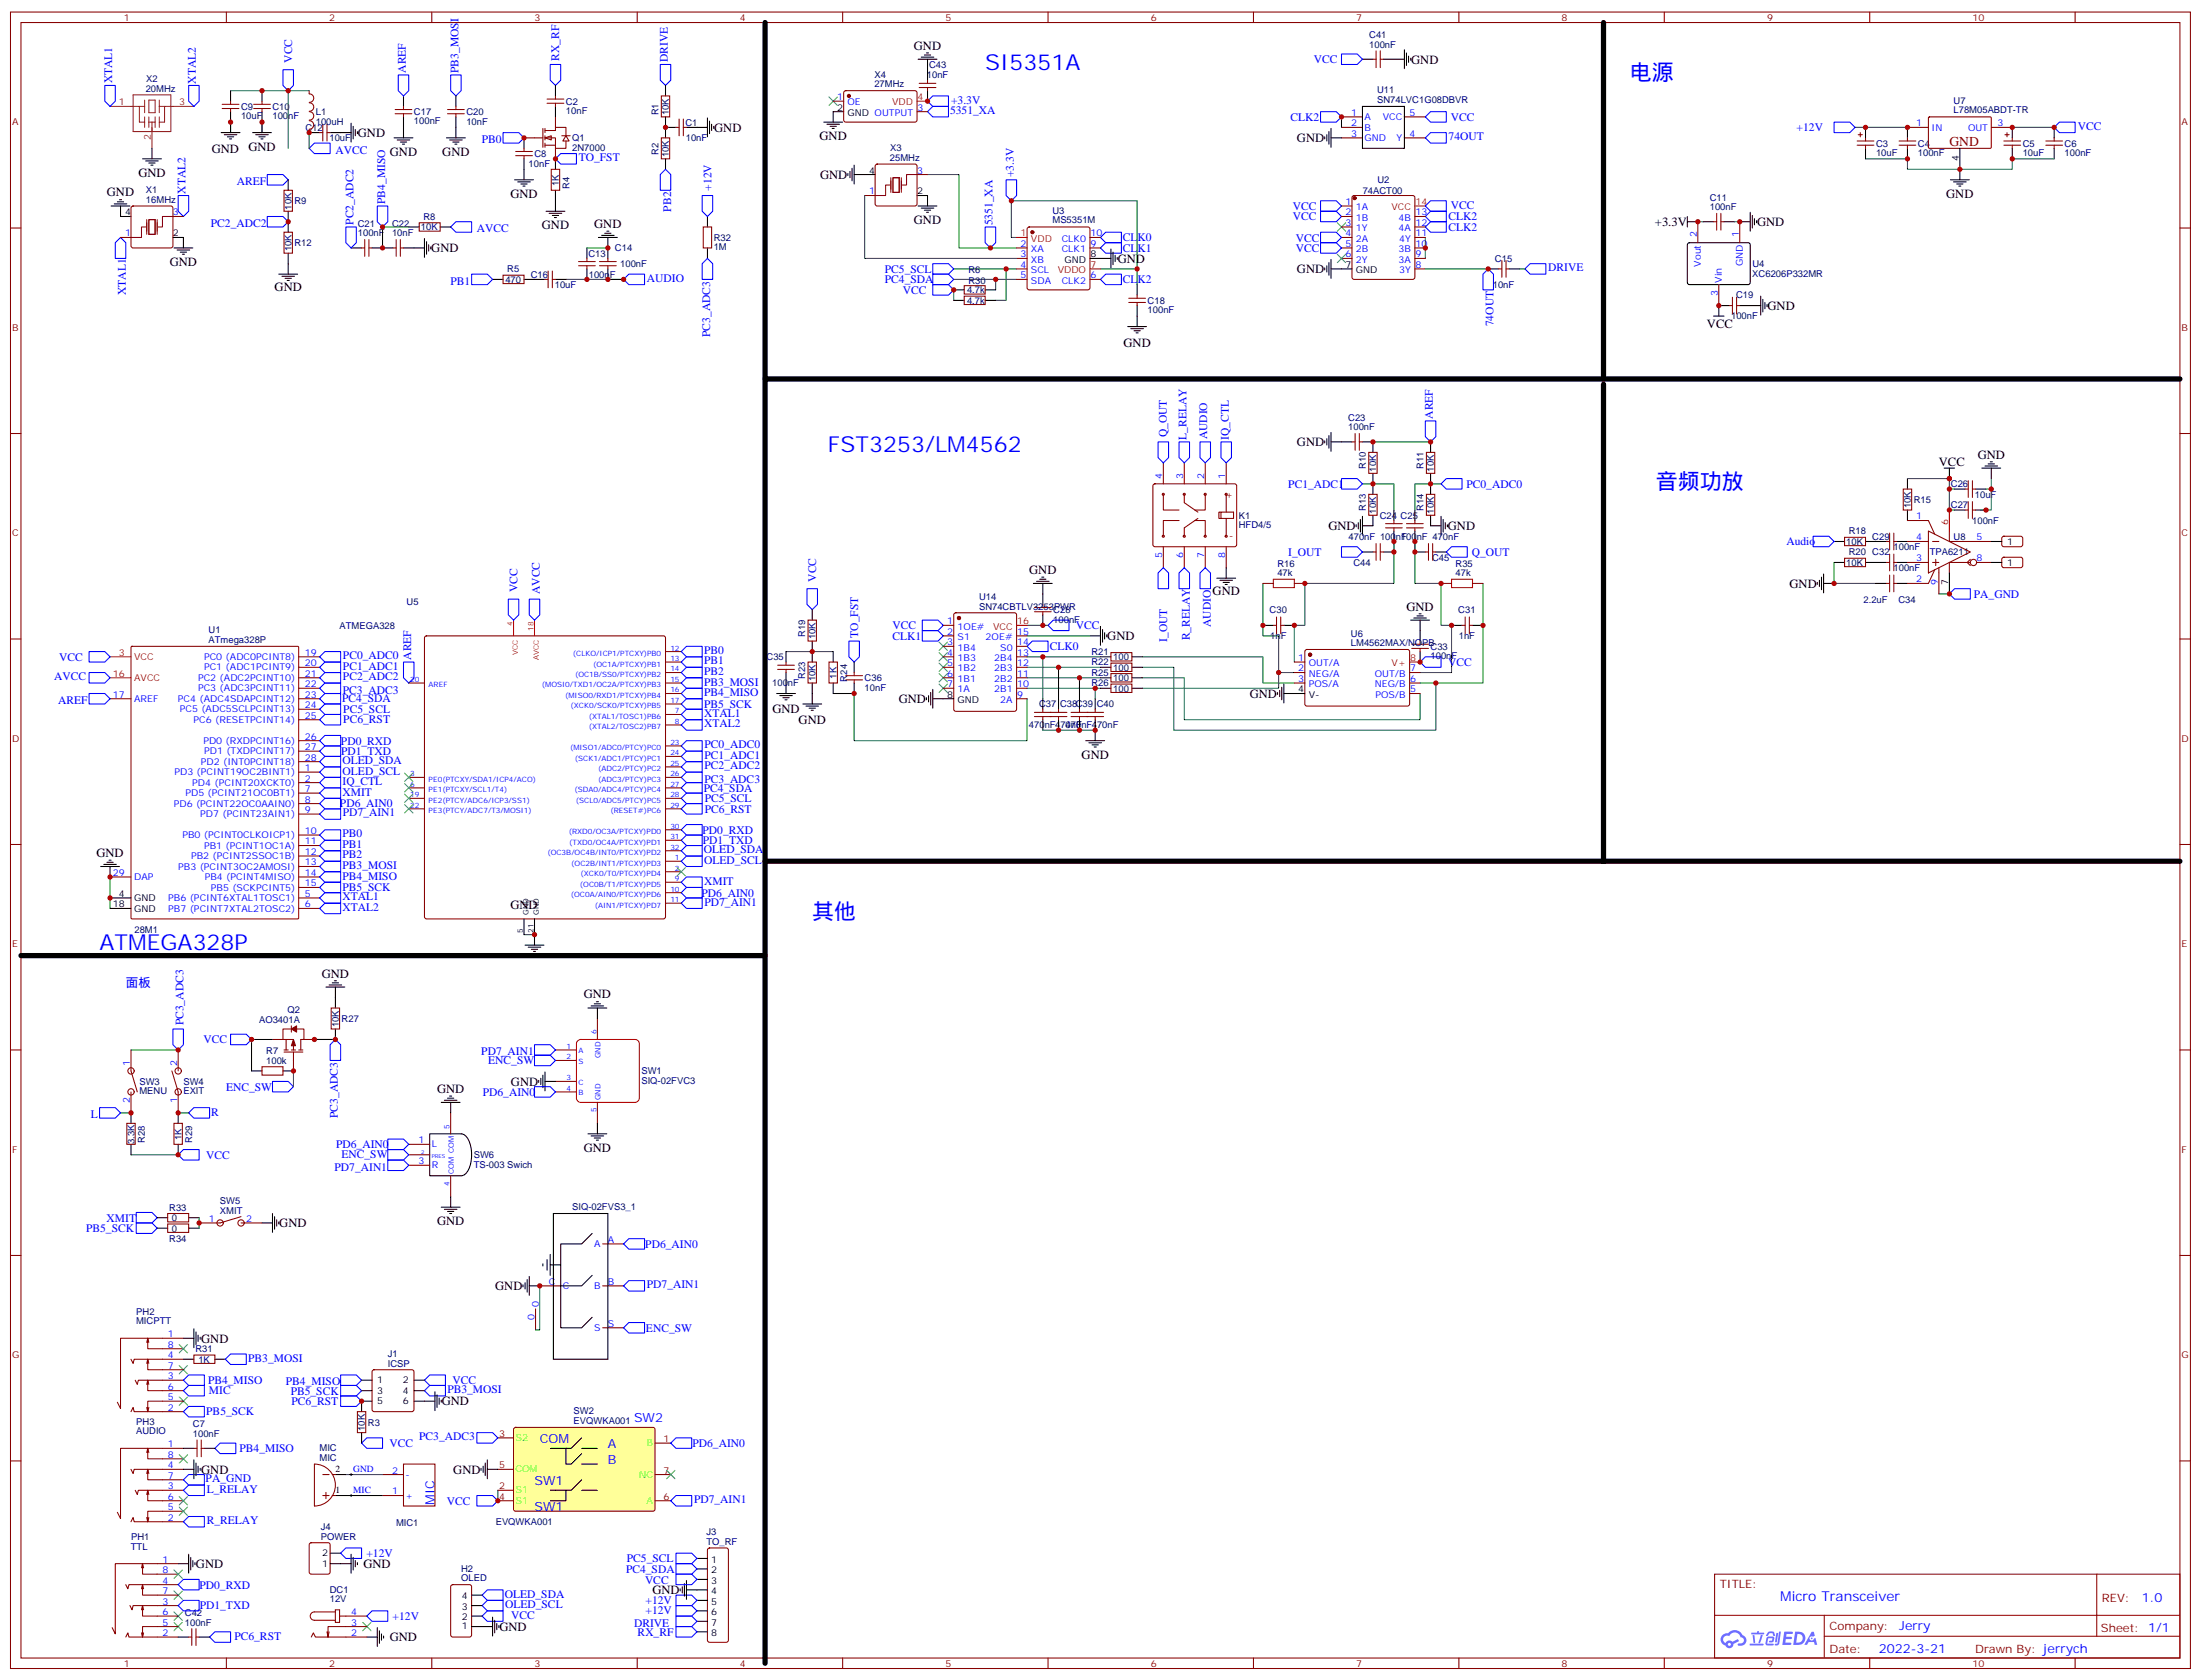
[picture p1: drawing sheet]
<svg xmlns="http://www.w3.org/2000/svg" width="741mm" height="565mm" viewBox="0 0 741 565" stroke-linecap="round" stroke-linejoin="round" font-family="sans-serif">
<defs><g id="words">
<g font-size="7.4" fill="#00f">
<text x="331.6" y="23.5">SI5351A</text>
<text x="548.6" y="27">电源</text>
<text x="278.7" y="152.2">FST3253/LM4562</text>
<text x="557.4" y="164.6">音频功放</text>
<text x="273.4" y="309.2">其他</text>
<text x="33.5" y="319.8">ATMEGA328P</text>
</g>
<text font-size="4.6" fill="#800" x="656.2" y="49.2">GND</text>
<text font-size="4.6" fill="#00f" x="599.2" y="538.7">Micro Transceiver</text>
<g font-size="4.2">
<text x="307.6" y="16.7">GND</text>
<text x="475" y="21.4">GND</text>
<text x="120.5" y="46.1">GND</text>
<text x="240.4" y="44.3">GND</text>
<text x="275.9" y="47.2">GND</text>
<text x="436.6" y="47.8">GND</text>
<text x="71.3" y="51.3">GND</text>
<text x="83.6" y="50.7">GND</text>
<text x="131.2" y="52.4">GND</text>
<text x="148.9" y="52.5">GND</text>
<text x="46.6" y="59.4">GND</text>
<text x="276.1" y="60.2">GND</text>
<text x="36" y="66.1">GND</text>
<text x="171.8" y="66.6">GND</text>
<text x="655.1" y="66.6">GND</text>
<text x="182.4" y="77.2">GND</text>
<text x="200" y="76.7">GND</text>
<text x="307.6" y="75.4">GND</text>
<text x="557.1" y="76">+3.3V</text>
<text x="591.4" y="76">GND</text>
<text x="57.2" y="89.4">GND</text>
<text x="145.2" y="84.8">GND</text>
<text x="376.2" y="88.3">GND</text>
<text x="436.6" y="91.9">GND</text>
<text x="92.4" y="97.9">GND</text>
<text x="595" y="104.2">GND</text>
<text x="574.6" y="110.3">VCC</text>
<text x="378.2" y="116.6">GND</text>
<text x="436.6" y="150.1">GND</text>
<text x="665.7" y="154.3">GND</text>
<text x="652.6" y="156.8">VCC</text>
<text x="447.2" y="178.4">GND</text>
<text x="487.4" y="178.4">GND</text>
<text x="346.4" y="193.1">GND</text>
<text x="602.4" y="197.8">GND</text>
<text x="408.2" y="200.2">GND</text>
<text x="473.4" y="205.5">GND</text>
<text x="372.7" y="215.4">GND</text>
<text x="302.5" y="236.6">GND</text>
<text x="420.7" y="234.7">GND</text>
<text x="260" y="240.1">GND</text>
<text x="268.8" y="243.6">GND</text>
<text x="364.1" y="255.3">GND</text>
<text x="32.5" y="288.4">GND</text>
<text x="171.8" y="306">GND</text>
<text x="108.3" y="329">GND</text>
<text x="196.5" y="336">GND</text>
<text x="172" y="365.3">GND</text>
<text x="147.1" y="367.7">GND</text>
<text x="196.5" y="387.6">GND</text>
<text x="94" y="413">GND</text>
<text x="147.1" y="412.3">GND</text>
<text x="166.7" y="434.1">GND</text>
<text x="67.7" y="451.8">GND</text>
<text x="148.7" y="472.9">GND</text>
<text x="67.7" y="495.9">GND</text>
<text x="152.6" y="495.9">GND</text>
<text x="66" y="527.6">GND</text>
<text x="122.4" y="527.6">GND</text>
<text x="219.6" y="536.4">GND</text>
<text x="168.1" y="548.7">GND</text>
<text x="131.2" y="552.3">GND</text>
</g>
<g font-size="4.2" fill="#00f">
<text x="42.3" y="332.1">面板</text>
<text x="213.4" y="478.5">SW2</text>
<text x="181.7" y="485.6">COM</text>
<text x="204.6" y="487.4">A</text>
<text x="204.6" y="492.7">B</text>
<text x="179.9" y="499.7">SW1</text>
<text x="146.2" y="506.4" transform="rotate(-90 146.2 506.4)">MIC</text>
<text x="179.9" y="508.5">SW1</text>
<text x="720.9" y="539">1.0</text>
<text x="639.3" y="548.5">Jerry</text>
<text x="632.4" y="556.3">2022-3-21</text>
</g>
<g font-size="3.9" fill="#00f">
<text x="98.3" y="21.1" transform="rotate(-90 98.3 21.1)">VCC</text>
<text x="188.3" y="20.5" transform="rotate(-90 188.3 20.5)">RX_RF</text>
<text x="224.8" y="20.9" transform="rotate(-90 224.8 20.9)">DRIVE</text>
<text x="442.3" y="21.2">VCC</text>
<text x="37.8" y="28.1" transform="rotate(-90 37.8 28.1)">XTAL1</text>
<text x="66" y="28.1" transform="rotate(-90 66 28.1)">XTAL2</text>
<text x="136.6" y="24.5" transform="rotate(-90 136.6 24.5)">AREF</text>
<text x="154.4" y="24.6" transform="rotate(-90 154.4 24.6)">PB3_MOSI</text>
<text x="320.2" y="34.9">+3.3V</text>
<text x="319.8" y="38.3">5351_XA</text>
<text x="434.4" y="40.6">CLK2</text>
<text x="488.4" y="40.6">VCC</text>
<text x="487.6" y="47.2">74OUT</text>
<text x="604.8" y="44.1">+12V</text>
<text x="699.4" y="43.8">VCC</text>
<text x="112.9" y="51.7">AVCC</text>
<text x="162.2" y="48.2">PB0</text>
<text x="194.8" y="54.2">TO_FST</text>
<text x="341.3" y="59.6" transform="rotate(-90 341.3 59.6)">+3.3V</text>
<text x="62.4" y="65.1" transform="rotate(-90 62.4 65.1)">XTAL2</text>
<text x="79.7" y="62.4">AREF</text>
<text x="239.5" y="64.2" transform="rotate(-90 239.5 64.2)">+12V</text>
<text x="129.6" y="68.7" transform="rotate(-90 129.6 68.7)">PB4_MISO</text>
<text x="225.9" y="71.2" transform="rotate(-90 225.9 71.2)">PB2</text>
<text x="435.2" y="70.6">VCC</text>
<text x="488.3" y="70.4">VCC</text>
<text x="71" y="76.5">PC2_ADC2</text>
<text x="119" y="75.6" transform="rotate(-90 119 75.6)">PC2_ADC2</text>
<text x="334.1" y="75.8" transform="rotate(-90 334.1 75.8)">5351_XA</text>
<text x="435.2" y="74.1">VCC</text>
<text x="487.5" y="74.2">CLK2</text>
<text x="487.5" y="77.7">CLK2</text>
<text x="160.5" y="78.1">AVCC</text>
<text x="377.9" y="81.1">CLK0</text>
<text x="436.2" y="81.3">VCC</text>
<text x="377.9" y="84.7">CLK1</text>
<text x="436.2" y="84.8">VCC</text>
<text x="151.6" y="95.9">PB1</text>
<text x="217.7" y="94.8">AUDIO</text>
<text x="297.9" y="95.3">PC4_SDA</text>
<text x="297.9" y="91.7">PC5_SCL</text>
<text x="377.9" y="95.2">CLK2</text>
<text x="521.1" y="91.3">DRIVE</text>
<text x="42.4" y="99.2" transform="rotate(-90 42.4 99.2)">XTAL1</text>
<text x="303.9" y="98.8">VCC</text>
<text x="239" y="113.4" transform="rotate(-90 239 113.4)">PC3_ADC3</text>
<text x="502.7" y="109.8" transform="rotate(-90 502.7 109.8)">74OUT</text>
<text x="482.3" y="140.9" transform="rotate(-90 482.3 140.9)">AREF</text>
<text x="392.8" y="147.2" transform="rotate(-90 392.8 147.2)">Q_OUT</text>
<text x="399.4" y="147.9" transform="rotate(-90 399.4 147.9)">L_RELAY</text>
<text x="406.4" y="147.9" transform="rotate(-90 406.4 147.9)">AUDIO</text>
<text x="413.6" y="148" transform="rotate(-90 413.6 148)">IQ_CTL</text>
<text x="433.6" y="164.1">PC1_ADC1</text>
<text x="493.6" y="164.1">PC0_ADC0</text>
<text x="601.3" y="183.5">Audio</text>
<text x="433.6" y="187.1">I_OUT</text>
<text x="495.4" y="187.1">Q_OUT</text>
<text x="274.7" y="195.7" transform="rotate(-90 274.7 195.7)">VCC</text>
<text x="174.2" y="199.3" transform="rotate(-90 174.2 199.3)">VCC</text>
<text x="181.7" y="199.8" transform="rotate(-90 181.7 199.8)">AVCC</text>
<text x="664.4" y="201.1">PA_GND</text>
<text x="288.8" y="214.6" transform="rotate(-90 288.8 214.6)">TO_FST</text>
<text x="300.4" y="211.7">VCC</text>
<text x="300.5" y="215.2">CLK1</text>
<text x="362.2" y="211.7">VCC</text>
<text x="400.5" y="215.5" transform="rotate(-90 400.5 215.5)">R_RELAY</text>
<text x="407.6" y="211" transform="rotate(-90 407.6 211)">AUDIO</text>
<text x="115.4" y="221.8">PC0_ADC0</text>
<text x="237" y="220">PB0</text>
<text x="353.4" y="218.8">CLK0</text>
<text x="392.8" y="216" transform="rotate(-90 392.8 216)">I_OUT</text>
<text x="19.9" y="222.3">VCC</text>
<text x="115.4" y="225.3">PC1_ADC1</text>
<text x="138.4" y="222" transform="rotate(-90 138.4 222)">AREF</text>
<text x="237" y="223.5">PB1</text>
<text x="237" y="227">PB2</text>
<text x="487.4" y="224.1">VCC</text>
<text x="18.3" y="228.9">AVCC</text>
<text x="115.4" y="233.4">PC3_ADC3</text>
<text x="115.4" y="228.8">PC2_ADC2</text>
<text x="237" y="230.7">PB3_MOSI</text>
<text x="19.6" y="236.9">AREF</text>
<text x="115.2" y="236.4">PC4_SDA</text>
<text x="115.6" y="239.9">PC5_SCL</text>
<text x="237" y="238.1">PB5_SCK</text>
<text x="237" y="234.2">PB4_MISO</text>
<text x="115.6" y="243.4">PC6_RST</text>
<text x="237" y="241.1">XTAL1</text>
<text x="237" y="244.7">XTAL2</text>
<text x="114.8" y="250.5">PD0_RXD</text>
<text x="237.1" y="251.8">PC0_ADC0</text>
<text x="114.9" y="254.1">PD1_TXD</text>
<text x="115.2" y="257.2">OLED_SDA</text>
<text x="237.1" y="255.3">PC1_ADC1</text>
<text x="115.3" y="260.7">OLED_SCL</text>
<text x="237.1" y="263.3">PC3_ADC3</text>
<text x="237.1" y="258.8">PC2_ADC2</text>
<text x="115.3" y="267.8">XMIT</text>
<text x="115.3" y="264.2">IQ_CTL</text>
<text x="236.9" y="266.3">PC4_SDA</text>
<text x="237.3" y="269.9">PC5_SCL</text>
<text x="114.4" y="271.7">PD6_AIN0</text>
<text x="115.4" y="274.7">PD7_AIN1</text>
<text x="237.3" y="273.4">PC6_RST</text>
<text x="115.3" y="281.7">PB0</text>
<text x="236.5" y="280.5">PD0_RXD</text>
<text x="115.3" y="285.2">PB1</text>
<text x="236.6" y="284.1">PD1_TXD</text>
<text x="237" y="287.1">OLED_SDA</text>
<text x="115.3" y="288.7">PB2</text>
<text x="115.3" y="292.5">PB3_MOSI</text>
<text x="237" y="290.7">OLED_SCL</text>
<text x="115.3" y="299.9">PB5_SCK</text>
<text x="115.3" y="296">PB4_MISO</text>
<text x="237" y="297.7">XMIT</text>
<text x="115.3" y="302.9">XTAL1</text>
<text x="236.1" y="301.7">PD6_AIN0</text>
<text x="237.1" y="304.7">PD7_AIN1</text>
<text x="115.3" y="306.4">XTAL2</text>
<text x="61.7" y="345" transform="rotate(-90 61.7 345)">PC3_ADC3</text>
<text x="68.5" y="351">VCC</text>
<text x="162" y="355.1">PD7_AIN1</text>
<text x="164.3" y="358.1">ENC_SW</text>
<text x="76.1" y="367">ENC_SW</text>
<text x="162.5" y="368.7">PD6_AIN0</text>
<text x="30.6" y="376.1">L</text>
<text x="71.1" y="375.4">R</text>
<text x="113.8" y="376.2" transform="rotate(-90 113.8 376.2)">PC3_ADC3</text>
<text x="69.4" y="389.9">VCC</text>
<text x="113.1" y="386.3">PD6_AIN0</text>
<text x="114.9" y="389.8">ENC_SW</text>
<text x="112.6" y="393.9">PD7_AIN1</text>
<text x="35.9" y="411.1">XMIT</text>
<text x="29" y="414.7">PB5_SCK</text>
<text x="217.2" y="419.9">PD6_AIN0</text>
<text x="217.7" y="433.5">PD7_AIN1</text>
<text x="217.4" y="448.1">ENC_SW</text>
<text x="83.6" y="458.3">PB3_MOSI</text>
<text x="70" y="465.8">PB4_MISO</text>
<text x="96.2" y="466.1">PB4_MISO</text>
<text x="152.3" y="465.7">VCC</text>
<text x="70.3" y="469.2">MIC</text>
<text x="97.8" y="469.3">PB5_SCK</text>
<text x="98.1" y="472.9">PC6_RST</text>
<text x="150.6" y="468.9">PB3_MOSI</text>
<text x="69.4" y="476.2">PB5_SCK</text>
<text x="141.1" y="484.7">PC3_ADC3</text>
<text x="80.6" y="488.7">PB4_MISO</text>
<text x="131.1" y="486.9">VCC</text>
<text x="233.1" y="486.9">PD6_AIN0</text>
<text x="69.2" y="498.7">PA_GND</text>
<text x="69.6" y="502.2">L_RELAY</text>
<text x="150.4" y="506.3">VCC</text>
<text x="233.6" y="505.8">PD7_AIN1</text>
<text x="69.6" y="512.8">R_RELAY</text>
<text x="123.3" y="524">+12V</text>
<text x="211" y="525.7">PC5_SCL</text>
<text x="210.7" y="529.3">PC4_SDA</text>
<text x="217.1" y="532.9">VCC</text>
<text x="67.1" y="534.5">PD0_RXD</text>
<text x="169.9" y="537.6">OLED_SDA</text>
<text x="217.3" y="539.7">+12V</text>
<text x="67.2" y="541.6">PD1_TXD</text>
<text x="132.2" y="545.2">+12V</text>
<text x="170" y="541.1">OLED_SCL</text>
<text x="172" y="544.9">VCC</text>
<text x="217.3" y="543.2">+12V</text>
<text x="78.9" y="551.9">PC6_RST</text>
<text x="213.4" y="547.3">DRIVE</text>
<text x="214.6" y="550.4">RX_RF</text>
</g>
<g font-size="3.9" fill="#800">
<text x="578.9" y="534.3">TITLE:</text>
<text x="707.5" y="539">REV:</text>
<text x="615.8" y="548.5">Company:</text>
<text x="707.2" y="549.1">Sheet: 1/1</text>
<text x="615.8" y="556.2">Date:</text>
<text x="664.9" y="556.2">Drawn By: jerrych</text>
</g>
<g font-size="3.2" fill="#800">
<text x="41.6" y="7.1">1</text>
<text x="110.8" y="7.1">2</text>
<text x="179.9" y="7.1">3</text>
<text x="249.1" y="7.1">4</text>
<text x="318.2" y="7.1">5</text>
<text x="387.3" y="7.1">6</text>
<text x="456.5" y="7.1">7</text>
<text x="525.6" y="7.1">8</text>
<text x="594.8" y="7.1">9</text>
<text x="663.9" y="7.1">10</text>
<text x="4.1" y="42.2">A</text>
<text x="734.3" y="42.2">A</text>
<text x="4.1" y="111.3">B</text>
<text x="734.3" y="111.3">B</text>
<text x="412.5" y="167.6">+</text>
<text x="4.1" y="180.4">C</text>
<text x="413.7" y="181.3">-</text>
<text x="734.3" y="180.4">C</text>
<text x="4.1" y="249.6">D</text>
<text x="734.3" y="249.6">D</text>
<text x="4.1" y="318.7">E</text>
<text x="734.3" y="318.7">E</text>
<text x="4.1" y="387.9">F</text>
<text x="734.3" y="387.9">F</text>
<text x="4.1" y="457">G</text>
<text x="734.3" y="457">G</text>
<text x="168" y="483.5">3</text>
<text x="223.3" y="485.2">1</text>
<text x="168" y="494.1">5</text>
<text x="223.3" y="495.8">7</text>
<text x="168" y="501.1">2</text>
<text x="168" y="504.6">4</text>
<text x="223.3" y="504.6">6</text>
<text x="41.6" y="560.9">1</text>
<text x="110.8" y="560.9">2</text>
<text x="179.9" y="560.9">3</text>
<text x="249.1" y="560.9">4</text>
<text x="318.2" y="560.9">5</text>
<text x="387.3" y="560.9">6</text>
<text x="456.5" y="560.9">7</text>
<text x="525.6" y="560.9">8</text>
<text x="594.8" y="560.9">9</text>
<text x="663.9" y="560.9">10</text>
</g>
<g font-size="3.2" fill="#000080">
<text x="460.9" y="16.1">100nF</text>
<text x="460.9" y="12.8">C41</text>
<text x="312.7" y="22.8">C43</text>
<text x="49.2" y="27.7">X2</text>
<text x="294.3" y="29.3">27MHz</text>
<text x="294.3" y="26.2">X4</text>
<text x="312" y="26.4">10nF</text>
<text x="49.1" y="30.9">20MHz</text>
<text x="190.5" y="35.2">C2</text>
<text x="463.6" y="34.6">SN74LVC1G08DBVR</text>
<text x="463.6" y="31.4">U11</text>
<text x="657.6" y="34.9">U7</text>
<text x="81.1" y="40.2">10uF</text>
<text x="81.1" y="36.9">C9</text>
<text x="91.7" y="40.2">100nF</text>
<text x="91.7" y="36.9">C10</text>
<text x="106.3" y="41.9">100uH</text>
<text x="106.3" y="38.7">L1</text>
<text x="139.3" y="41.9">100nF</text>
<text x="139.4" y="38.7">C17</text>
<text x="157" y="41.9">10nF</text>
<text x="157" y="38.7">C20</text>
<text x="190.5" y="38.4">10nF</text>
<text x="221.6" y="38.8" transform="rotate(-90 221.6 38.8)">R1</text>
<text x="225.2" y="38.7" transform="rotate(-90 225.2 38.7)">10K</text>
<text x="657.6" y="38.1">L78M05ABDT-TR</text>
<text x="102.8" y="44">C12</text>
<text x="110.9" y="47.5">10uF</text>
<text x="192.6" y="47.5">Q1</text>
<text x="230.7" y="42.2">C1</text>
<text x="230.8" y="47.5">10nF</text>
<text x="179.9" y="52.8">C8</text>
<text x="192.6" y="50.7">2N7000</text>
<text x="221.6" y="52" transform="rotate(-90 221.6 52)">R2</text>
<text x="225.2" y="52.9" transform="rotate(-90 225.2 52.9)">10K</text>
<text x="299.7" y="50.8">X3</text>
<text x="631.5" y="52.5">10uF</text>
<text x="631.5" y="49.3">C3</text>
<text x="645.6" y="52.5">100nF</text>
<text x="645.6" y="49.3">C4</text>
<text x="680.9" y="52.5">10uF</text>
<text x="680.9" y="49.3">C5</text>
<text x="695" y="52.5">100nF</text>
<text x="695" y="49.3">C6</text>
<text x="177.9" y="56.4">10nF</text>
<text x="299.5" y="54.1">25MHz</text>
<text x="49.1" y="65">X1</text>
<text x="188.1" y="62.5" transform="rotate(-90 188.1 62.5)">1K</text>
<text x="191.6" y="63.5" transform="rotate(-90 191.6 63.5)">R4</text>
<text x="458.7" y="65.2">74ACT00</text>
<text x="463.6" y="61.4">U2</text>
<text x="49.1" y="68.1">16MHz</text>
<text x="98.2" y="70.5" transform="rotate(-90 98.2 70.5)">10K</text>
<text x="99.1" y="68.7">R9</text>
<text x="354.3" y="72">U3</text>
<text x="575.5" y="70.7">100nF</text>
<text x="575.5" y="67.6">C11</text>
<text x="120.5" y="76.4">C21</text>
<text x="132" y="76.3">C22</text>
<text x="141.7" y="77.5">10K</text>
<text x="142.5" y="74">R8</text>
<text x="354.3" y="75.1">MS5351M</text>
<text x="99.1" y="82.8">R12</text>
<text x="120.5" y="79.6">100nF</text>
<text x="132" y="79.6">10nF</text>
<text x="240.2" y="81.1">R32</text>
<text x="98.2" y="84.6" transform="rotate(-90 98.2 84.6)">10K</text>
<text x="198.1" y="86.3">C13</text>
<text x="207" y="84.6">C14</text>
<text x="208.8" y="89.9">100nF</text>
<text x="240.2" y="84.2">1M</text>
<text x="503.2" y="88.1">C15</text>
<text x="589.8" y="89.9">U4</text>
<text x="170.1" y="95.2">470</text>
<text x="170.8" y="91.6">R5</text>
<text x="178.7" y="93.4">C16</text>
<text x="198.2" y="93.4">100nF</text>
<text x="326" y="91.9">R6</text>
<text x="326" y="95.4">R30</text>
<text x="589.8" y="93">XC6206P332MR</text>
<text x="186.7" y="96.9">10uF</text>
<text x="325.5" y="98.7">4.7k</text>
<text x="502.5" y="96.9">10nF</text>
<text x="584.4" y="100.4">C19</text>
<text x="325.5" y="102.2">4.7k</text>
<text x="386.3" y="105.4">100nF</text>
<text x="386.3" y="102.2">C18</text>
<text x="582.7" y="107.5">100nF</text>
<text x="453.8" y="141.6">C23</text>
<text x="453.8" y="144.8">100nF</text>
<text x="459.8" y="157.9" transform="rotate(-90 459.8 157.9)">R10</text>
<text x="463.3" y="158.7" transform="rotate(-90 463.3 158.7)">10K</text>
<text x="479.2" y="157.9" transform="rotate(-90 479.2 157.9)">R11</text>
<text x="482.7" y="158.7" transform="rotate(-90 482.7 158.7)">10K</text>
<text x="656.7" y="163.9">C26</text>
<text x="664.8" y="167.5">10uF</text>
<text x="459.8" y="172" transform="rotate(-90 459.8 172)">R13</text>
<text x="463.3" y="172.8" transform="rotate(-90 463.3 172.8)">10K</text>
<text x="479.2" y="172" transform="rotate(-90 479.2 172)">R14</text>
<text x="482.7" y="172.8" transform="rotate(-90 482.7 172.8)">10K</text>
<text x="643.2" y="171" transform="rotate(-90 643.2 171)">10K</text>
<text x="644.2" y="169.2">R15</text>
<text x="656.7" y="171">C27</text>
<text x="417" y="177.7">HFD4/5</text>
<text x="417" y="174.5">K1</text>
<text x="464.4" y="174.5">C24 C25</text>
<text x="622.3" y="179.8">R18</text>
<text x="663.8" y="176.3">100nF</text>
<text x="453.9" y="181.6">470nF 100nF</text>
<text x="471.6" y="181.6">100nF 470nF</text>
<text x="621.5" y="183.4">10K</text>
<text x="630.2" y="181.6">C29</text>
<text x="637.4" y="185.1">100nF</text>
<text x="657.6" y="181.6">U8</text>
<text x="430" y="190.7">R16</text>
<text x="455.6" y="190.4">C44</text>
<text x="482.1" y="188.7">C45</text>
<text x="490" y="190.7">R35</text>
<text x="621.5" y="190.4">10K</text>
<text x="622.3" y="186.9">R20 C32</text>
<text x="649.6" y="186.9">TPA6211</text>
<text x="430" y="193.9">47k</text>
<text x="490" y="193.9">47k</text>
<text x="637.4" y="192.2">100nF</text>
<text x="136.9" y="203.7">U5</text>
<text x="329.6" y="202">U14</text>
<text x="627.3" y="202.8">2.2uF</text>
<text x="639" y="202.8">C34</text>
<text x="329.6" y="205.1">SN74CBTLV3253PWR</text>
<text x="354.5" y="209.5">100nF</text>
<text x="354.5" y="206.3">C28</text>
<text x="427.4" y="206.3">C30</text>
<text x="490.9" y="206.3">C31</text>
<text x="70.2" y="213.1">U1</text>
<text x="114.3" y="211.6">ATMEGA328</text>
<text x="271" y="214.3" transform="rotate(-90 271 214.3)">R19</text>
<text x="274.5" y="215.1" transform="rotate(-90 274.5 215.1)">10K</text>
<text x="427.6" y="215.1">1nF</text>
<text x="454.7" y="214.3">U6</text>
<text x="491.1" y="215.1">1nF</text>
<text x="70.2" y="216.3">ATmega328P</text>
<text x="367.4" y="220.4">R21</text>
<text x="454.7" y="217.5">LM4562MAX/NOPB</text>
<text x="481.5" y="221.8">100nF</text>
<text x="481.5" y="218.6">C33</text>
<text x="258" y="222.2">C35</text>
<text x="367.4" y="223.9">R22</text>
<text x="367.4" y="227.4">R25</text>
<text x="374.7" y="222.2">100</text>
<text x="374.7" y="225.7">100</text>
<text x="259.9" y="231">100nF</text>
<text x="271" y="228.4" transform="rotate(-90 271 228.4)">R23</text>
<text x="274.5" y="229.2" transform="rotate(-90 274.5 229.2)">10K</text>
<text x="281.6" y="228.3" transform="rotate(-90 281.6 228.3)">1K</text>
<text x="285.1" y="229.3" transform="rotate(-90 285.1 229.3)">R24</text>
<text x="291" y="232.4">10nF</text>
<text x="291" y="229.2">C36</text>
<text x="367.4" y="231">R26</text>
<text x="374.7" y="229.2">100</text>
<text x="374.7" y="232.7">100</text>
<text x="349.8" y="238">C37</text>
<text x="356.8" y="238">C38C39</text>
<text x="369.2" y="238">C40</text>
<text x="346.3" y="245.1">470nF470nF</text>
<text x="358.7" y="245.1">470nF470nF</text>
<text x="45.3" y="313.9">28M1</text>
<text x="96.7" y="341">Q2</text>
<text x="87.2" y="344.1">AO3401A</text>
<text x="114" y="345.7" transform="rotate(-90 114 345.7)">10K</text>
<text x="115" y="343.9">R27</text>
<text x="89.6" y="357.9">100k</text>
<text x="89.6" y="354.7">R7</text>
<text x="46.9" y="365">SW3</text>
<text x="61.7" y="365">SW4</text>
<text x="215.9" y="364.7">SIQ-02FVC3</text>
<text x="215.9" y="361.5">SW1</text>
<text x="46.9" y="368.2">MENU</text>
<text x="61.7" y="368.2">EXIT</text>
<text x="61.1" y="383.6" transform="rotate(-90 61.1 383.6)">1K</text>
<text x="45.2" y="384.9" transform="rotate(-90 45.2 384.9)">3.3K</text>
<text x="48.8" y="384.5" transform="rotate(-90 48.8 384.5)">R28</text>
<text x="64.6" y="384.5" transform="rotate(-90 64.6 384.5)">R29</text>
<text x="159.5" y="389.7">SW6</text>
<text x="159.5" y="392.9">TS-003 Swich</text>
<text x="57" y="407.4">R33</text>
<text x="74" y="405.1">SW5</text>
<text x="192.6" y="407.3">SIQ-02FVS3_1</text>
<text x="57.8" y="410.9">0</text>
<text x="74" y="408.3">XMIT</text>
<text x="57" y="417.9">R34</text>
<text x="57.8" y="414.4">0</text>
<text x="45.9" y="442.4">PH2</text>
<text x="45.8" y="445.6">MICPTT</text>
<text x="65.8" y="455">R31</text>
<text x="66.8" y="458.5">1K</text>
<text x="130.6" y="459.8">ICSP</text>
<text x="130.6" y="456.7">J1</text>
<text x="45.9" y="479.4">PH3</text>
<text x="123.8" y="479.7">R3</text>
<text x="193.1" y="479.1">EVQWKA001</text>
<text x="193.1" y="476">SW2</text>
<text x="45.8" y="482.6">AUDIO</text>
<text x="64.9" y="483.5">100nF</text>
<text x="64.9" y="480.3">C7</text>
<text x="122.8" y="481.5" transform="rotate(-90 122.8 481.5)">10K</text>
<text x="107.5" y="491.6">MIC</text>
<text x="107.5" y="488.4">MIC</text>
<text x="108" y="514.9">J4</text>
<text x="133.3" y="513.5">MIC1</text>
<text x="166.9" y="513">EVQWKA001</text>
<text x="44.1" y="521.4">TTL</text>
<text x="44.1" y="518.2">PH1</text>
<text x="108" y="518.1">POWER</text>
<text x="237.8" y="519.8">TO_RF</text>
<text x="237.8" y="516.6">J3</text>
<text x="155.2" y="532.2">OLED</text>
<text x="155.2" y="529">H2</text>
<text x="111" y="539.1">12V</text>
<text x="111" y="535.9">DC1</text>
<text x="62.3" y="543.8">C42</text>
<text x="62.2" y="547">100nF</text>
</g>
<g font-size="3.2" fill="#8d2323">
<text x="40" y="35.5">1</text>
<text x="60.3" y="35.5">3</text>
<text x="50.8" y="47" transform="rotate(-90 50.8 47)">2</text>
</g>
<g font-size="3.2" fill="#00f">
<text x="281.8" y="33.7">1</text>
<text x="285.3" y="35.5">OE</text>
<text x="308.9" y="37.2">3</text>
<text x="454.8" y="39">1</text>
<text x="459.3" y="40.4">A</text>
<text x="465.4" y="40.4">VCC</text>
<text x="474.5" y="39">5</text>
<text x="454.8" y="42.5">2</text>
<text x="454.8" y="46">3</text>
<text x="459.3" y="43.9">B</text>
<text x="459.3" y="47.4">GND</text>
<text x="470.1" y="47.4">Y</text>
<text x="474.5" y="46">4</text>
<text x="645" y="42.5">1</text>
<text x="650.2" y="43.9">IN</text>
<text x="662.4" y="43.9">OUT</text>
<text x="672.4" y="42.5">3</text>
<text x="308.7" y="58.4">3</text>
<text x="292.6" y="65.4">1</text>
<text x="452.9" y="69">1</text>
<text x="456.4" y="70.7">1A</text>
<text x="58.2" y="72.5">3</text>
<text x="452.9" y="72.5">2</text>
<text x="452.9" y="76">3</text>
<text x="456.4" y="74.3">1B</text>
<text x="456.4" y="77.8">1Y</text>
<text x="470.8" y="74.3">4B</text>
<text x="470.8" y="77.8">4A</text>
<text x="476.4" y="76">12</text>
<text x="476.4" y="72.5">13</text>
<text x="42.1" y="79.6">1</text>
<text x="343.5" y="83.1">2</text>
<text x="357.4" y="81.3">CLK0</text>
<text x="367.1" y="83.1">9</text>
<text x="367.1" y="79.6">10</text>
<text x="452.9" y="79.6">4</text>
<text x="452.9" y="83.1">5</text>
<text x="456.4" y="81.3">2A</text>
<text x="471" y="81.3">4Y</text>
<text x="476.4" y="83.1">10</text>
<text x="476.4" y="79.6">11</text>
<text x="571.1" y="79.9" transform="rotate(-90 571.1 79.9)">2</text>
<text x="585.3" y="79.9" transform="rotate(-90 585.3 79.9)">1</text>
<text x="343.5" y="86.6">3</text>
<text x="347" y="84.8">XA</text>
<text x="347" y="88.4">XB</text>
<text x="357.4" y="84.8">CLK1</text>
<text x="452.9" y="86.6">6</text>
<text x="456.4" y="84.8">2B</text>
<text x="456.4" y="88.4">2Y</text>
<text x="470.8" y="84.8">3B</text>
<text x="470.8" y="88.4">3A</text>
<text x="476.4" y="86.6">9</text>
<text x="572.6" y="89.7" transform="rotate(-90 572.6 89.7)">Vout</text>
<text x="586.7" y="89.7" transform="rotate(-90 586.7 89.7)">GND</text>
<text x="343.5" y="90.1">4</text>
<text x="343.5" y="93.7">5</text>
<text x="347" y="91.9">SCL</text>
<text x="347" y="95.4">SDA</text>
<text x="357.4" y="95.4">CLK2</text>
<text x="367.1" y="93.7">6</text>
<text x="471" y="91.9">3Y</text>
<text x="476.4" y="90.1">8</text>
<text x="579.6" y="95.1" transform="rotate(-90 579.6 95.1)">Vin</text>
<text x="578.2" y="99.6" transform="rotate(-90 578.2 99.6)">3</text>
<text x="391.2" y="161" transform="rotate(-90 391.2 161)">4</text>
<text x="398.3" y="161" transform="rotate(-90 398.3 161)">3</text>
<text x="405.3" y="161" transform="rotate(-90 405.3 161)">2</text>
<text x="412.4" y="161" transform="rotate(-90 412.4 161)">1</text>
<text x="645" y="174.8">1</text>
<text x="645" y="181.9">4</text>
<text x="665.3" y="181.9">5</text>
<text x="391.2" y="187.8" transform="rotate(-90 391.2 187.8)">5</text>
<text x="398.3" y="187.8" transform="rotate(-90 398.3 187.8)">6</text>
<text x="405.3" y="187.8" transform="rotate(-90 405.3 187.8)">7</text>
<text x="412.4" y="187.8" transform="rotate(-90 412.4 187.8)">8</text>
<text x="645" y="188.9">3</text>
<text x="665.3" y="188.9">8</text>
<text x="645" y="196">2</text>
<text x="652.3" y="196.9" transform="rotate(-90 652.3 196.9)">9</text>
<text x="318.8" y="210.1">1</text>
<text x="318.8" y="213.6">2</text>
<text x="322.3" y="211.8">1OE#</text>
<text x="322.3" y="215.4">S1</text>
<text x="331.8" y="215.4">2OE#</text>
<text x="342.4" y="213.6">15</text>
<text x="102.7" y="220.7">19</text>
<text x="318.8" y="217.1">3</text>
<text x="318.8" y="220.7">4</text>
<text x="322.3" y="218.9">1B4</text>
<text x="336.7" y="218.9">S0</text>
<text x="342.4" y="220.7">13</text>
<text x="342.4" y="217.1">14</text>
<text x="68.7" y="222.1">PC0 (ADC0PCINT8)</text>
<text x="68.7" y="225.6">PC1 (ADC1PCINT9)</text>
<text x="102.7" y="224.2">20</text>
<text x="102.7" y="227.7">21</text>
<text x="318.8" y="224.2">5</text>
<text x="318.8" y="227.7">6</text>
<text x="322.3" y="222.4">1B3</text>
<text x="322.3" y="226">1B2</text>
<text x="334.7" y="226">2B3</text>
<text x="334.7" y="222.4">2B4</text>
<text x="342.4" y="227.7">11</text>
<text x="342.4" y="224.2">12</text>
<text x="437" y="222.4">1</text>
<text x="437" y="226">2</text>
<text x="440.5" y="224.2">OUT/A</text>
<text x="440.5" y="227.7">NEG/A</text>
<text x="462.8" y="227.7">OUT/B</text>
<text x="474.7" y="226">7</text>
<text x="66.7" y="229.1">PC2 (ADC2PCINT10)</text>
<text x="66.7" y="232.7">PC3 (ADC3PCINT11)</text>
<text x="102.7" y="231.2">22</text>
<text x="318.8" y="231.2">7</text>
<text x="322.3" y="229.5">1B1</text>
<text x="322.3" y="233">1A</text>
<text x="334.7" y="233">2B1</text>
<text x="334.7" y="229.5">2B2</text>
<text x="342.4" y="231.2">10</text>
<text x="437" y="229.5">3</text>
<text x="440.5" y="231.2">POS/A</text>
<text x="462.7" y="231.2">NEG/B</text>
<text x="474.7" y="233">5</text>
<text x="474.7" y="229.5">6</text>
<text x="37.9" y="234.8">17</text>
<text x="45.2" y="236.2">AREF</text>
<text x="59.9" y="236.2">PC4 (ADC4SDAPCINT12)</text>
<text x="60.5" y="239.7">PC5 (ADC5SCLPCINT13)</text>
<text x="102.7" y="234.8">23</text>
<text x="102.7" y="238.3">24</text>
<text x="336.7" y="236.5">2A</text>
<text x="342.4" y="234.8">9</text>
<text x="463" y="234.8">POS/B</text>
<text x="65.2" y="243.2">PC6 (RESETPCINT14)</text>
<text x="102.7" y="241.8">25</text>
<text x="68.5" y="250.3">PD0 (RXDPCINT16)</text>
<text x="102.7" y="248.9">26</text>
<text x="67.6" y="257.4">PD2 (INT0PCINT18)</text>
<text x="68.7" y="253.8">PD1 (TXDPCINT17)</text>
<text x="102.7" y="252.4">27</text>
<text x="102.7" y="255.9">28</text>
<text x="58.7" y="260.9">PD3 (PCINT19OC2BINT1)</text>
<text x="102.7" y="259.5">1</text>
<text x="102.7" y="263">2</text>
<text x="62.4" y="267.9">PD5 (PCINT21OC0BT1)</text>
<text x="64.7" y="264.4">PD4 (PCINT20XCKT0)</text>
<text x="102.7" y="266.5">7</text>
<text x="58.5" y="271.5">PD6 (PCINT22OC0AAIN0)</text>
<text x="67.4" y="275">PD7 (PCINT23AIN1)</text>
<text x="102.7" y="270.1">8</text>
<text x="102.7" y="273.6">9</text>
<text x="102.7" y="280.6">10</text>
<text x="61.4" y="282">PB0 (PCINT0CLKOICP1)</text>
<text x="68.7" y="285.6">PB1 (PCINT1OC1A)</text>
<text x="102.7" y="284.2">11</text>
<text x="102.7" y="287.7">12</text>
<text x="60" y="292.6">PB3 (PCINT3OC2AMOSI)</text>
<text x="64.3" y="289.1">PB2 (PCINT2SSOC1B)</text>
<text x="102.7" y="291.2">13</text>
<text x="37.9" y="294.7">29</text>
<text x="45.2" y="296.2">DAP</text>
<text x="68.9" y="296.2">PB4 (PCINT4MISO)</text>
<text x="71" y="299.7">PB5 (SCKPCINT5)</text>
<text x="102.7" y="294.7">14</text>
<text x="102.7" y="298.3">15</text>
<text x="56.6" y="303.2">PB6 (PCINT6XTAL1TOSC1)</text>
<text x="102.7" y="301.8">5</text>
<text x="102.7" y="305.3">6</text>
<text x="56.6" y="306.7">PB7 (PCINT7XTAL2TOSC2)</text>
<text x="43.7" y="358.6" transform="rotate(-90 43.7 358.6)">1</text>
<text x="59.6" y="358.6" transform="rotate(-90 59.6 358.6)">2</text>
<text x="43.7" y="371.2" transform="rotate(-90 43.7 371.2)">2</text>
<text x="59.6" y="371.2" transform="rotate(-90 59.6 371.2)">1</text>
<text x="140.9" y="384.7">1</text>
<text x="145.3" y="386.1">L</text>
<text x="140.9" y="391.8">3</text>
<text x="145.3" y="393.2">R</text>
<text x="70.3" y="411.2">1</text>
<text x="82.9" y="411.2">2</text>
<text x="200" y="419.6">A</text>
<text x="204.6" y="418.2">A</text>
<text x="184.8" y="432.3">C</text>
<text x="189.4" y="433.7">C</text>
<text x="200" y="433.7">B</text>
<text x="204.6" y="432.3">B</text>
<text x="181.3" y="439.7" transform="rotate(-90 181.3 439.7)">0</text>
<text x="56.4" y="450">1</text>
<text x="179.9" y="444.2" transform="rotate(-90 179.9 444.2)">0</text>
<text x="200" y="447.9">S</text>
<text x="204.6" y="446.4">S</text>
<text x="56.4" y="453.5">8</text>
<text x="56.4" y="457">4</text>
<text x="56.4" y="460.6">7</text>
<text x="56.4" y="464.1">3</text>
<text x="56.4" y="467.6">6</text>
<text x="56.4" y="471.1">5</text>
<text x="56.4" y="474.7">2</text>
<text x="56.4" y="487">1</text>
<text x="56.4" y="490.5">8</text>
<text x="56.4" y="494.1">4</text>
<text x="56.4" y="497.6">7</text>
<text x="118.9" y="495.3">GND</text>
<text x="132" y="495.8">2</text>
<text x="136.5" y="497.2">-</text>
<text x="56.4" y="501.1">3</text>
<text x="118.9" y="502.4">MIC</text>
<text x="132" y="502.9">1</text>
<text x="56.4" y="508.2">5</text>
<text x="56.4" y="504.6">6</text>
<text x="136.5" y="504.3">+</text>
<text x="56.4" y="511.7">2</text>
<text x="54.7" y="525.8">1</text>
<text x="54.7" y="532.9">4</text>
<text x="54.7" y="529.3">8</text>
<text x="54.7" y="539.9">3</text>
<text x="54.7" y="536.4">7</text>
<text x="54.7" y="543.5">6</text>
<text x="118.2" y="543.5">4</text>
<text x="54.7" y="550.5">2</text>
<text x="54.7" y="547">5</text>
<text x="118.2" y="550.5">2</text>
<text x="118.2" y="547">3</text>
</g>
<g font-size="3.2" fill="#f00">
<text x="300.3" y="35.5">VDD</text>
<text x="308.9" y="33.7">4</text>
<text x="468.3" y="70.7">VCC</text>
<text x="476.4" y="69">14</text>
<text x="343.5" y="79.6">1</text>
<text x="347" y="81.3">VDD</text>
<text x="356" y="91.9">VDDO</text>
<text x="367.1" y="90.1">7</text>
<text x="655.8" y="176.6" transform="rotate(-90 655.8 176.6)">6</text>
<text x="334.3" y="211.8">VCC</text>
<text x="342.4" y="210.1">16</text>
<text x="40" y="220.7">3</text>
<text x="37.9" y="227.7">16</text>
<text x="45.2" y="222.1">VCC</text>
<text x="468.4" y="224.2">V+</text>
<text x="474.7" y="222.4">8</text>
<text x="45.2" y="229.1">AVCC</text>
</g>
<g font-size="3.2">
<text x="281.8" y="37.2">2</text>
<text x="285.3" y="39">GND OUTPUT</text>
<text x="292.6" y="58.4">4</text>
<text x="659.3" y="54" transform="rotate(-90 659.3 54)">4</text>
<text x="308.7" y="65.4">2</text>
<text x="42.1" y="72.5">4</text>
<text x="58.2" y="79.6">2</text>
<text x="358.3" y="88.4">GND</text>
<text x="367.1" y="86.6">8</text>
<text x="452.9" y="90.1">7</text>
<text x="456.4" y="91.9">GND</text>
<text x="675.6" y="183.3">1</text>
<text x="675.6" y="190.3">1</text>
<text x="655.8" y="196.9" transform="rotate(-90 655.8 196.9)">7</text>
<text x="437" y="233">4</text>
<text x="318.8" y="234.8">8</text>
<text x="322.3" y="236.5">GND</text>
<text x="440.5" y="234.8">V-</text>
<text x="37.9" y="305.3">18</text>
<text x="40" y="301.8">4</text>
<text x="45.2" y="303.2">GND</text>
<text x="45.2" y="306.7">GND</text>
<text x="127" y="465.5">1</text>
<text x="135.6" y="465.5">2</text>
<text x="127" y="469">3</text>
<text x="127" y="472.5">5</text>
<text x="135.6" y="469">4</text>
<text x="135.6" y="472.5">6</text>
<text x="112.9" y="495.5">2</text>
<text x="112.9" y="502.5">1</text>
<text x="108.4" y="527.2">1</text>
<text x="108.4" y="523.7">2</text>
<text x="239.4" y="525.8">1</text>
<text x="239.4" y="529.3">2</text>
<text x="239.4" y="532.9">3</text>
<text x="155.4" y="538.2">4</text>
<text x="239.4" y="536.4">4</text>
<text x="239.4" y="539.9">5</text>
<text x="155.4" y="545.2">2</text>
<text x="155.4" y="541.7">3</text>
<text x="239.4" y="543.5">6</text>
<text x="155.4" y="548">1</text>
<text x="239.4" y="547">7</text>
<text x="239.4" y="550.5">8</text>
</g>
<g font-size="3.2" fill="#0f0">
<text x="173.6" y="484.9">S2</text>
<text x="217.6" y="486.7">B</text>
<text x="173.6" y="495.5">COM</text>
<text x="215.2" y="497.2">NC</text>
<text x="173.6" y="502.5">S1</text>
<text x="173.6" y="506.1">S1</text>
<text x="217.6" y="506.1">A</text>
</g>
<g font-size="2.5" fill="#f00">
<text x="172.5" y="210.8" transform="rotate(-90 172.5 210.8)">4</text>
<text x="179.6" y="212.3" transform="rotate(-90 179.6 212.3)">18</text>
<text x="174.4" y="220.5" transform="rotate(-90 174.4 220.5)">VCC</text>
<text x="181.4" y="222.2" transform="rotate(-90 181.4 222.2)">AVCC</text>
</g>
<g font-size="2.5" fill="#00f">
<text x="192.9" y="220.8">(CLKO/ICP1/PTCXY)PB0</text>
<text x="225.6" y="218.9">12</text>
<text x="193.6" y="227.8">(OC1B/SS0/PTCXY)PB2</text>
<text x="199.6" y="224.3">(OC1A/PTCXY)PB1</text>
<text x="225.6" y="222.4">13</text>
<text x="225.6" y="226">14</text>
<text x="138.1" y="229.5">20</text>
<text x="144.3" y="231.3">AREF</text>
<text x="182.4" y="231.3">(MOSI0/TXD1/OC2A/PTCXY)PB3</text>
<text x="225.6" y="229.5">15</text>
<text x="225.6" y="233">16</text>
<text x="190.2" y="234.9">(MISO0/RXD1/PTCXY)PB4</text>
<text x="192" y="238.4">(XCK0/SCK0/PTCXY)PB5</text>
<text x="225.6" y="236.5">17</text>
<text x="198.2" y="241.9">(XTAL1/TOSC1)PB6</text>
<text x="198.2" y="245.4">(XTAL2/TOSC2)PB7</text>
<text x="227.2" y="240.1">7</text>
<text x="227.2" y="243.6">8</text>
<text x="225.6" y="250.6">23</text>
<text x="191.9" y="252.5">(MISO1/ADC0/PTCY)PC0</text>
<text x="193.5" y="256">(SCK1/ADC1/PTCY)PC1</text>
<text x="225.6" y="254.2">24</text>
<text x="225.6" y="257.7">25</text>
<text x="138.1" y="261.2">3</text>
<text x="144.3" y="263.1">PE0(PTCXY/SDA1/ICP4/ACO)</text>
<text x="201.3" y="259.6">(ADC2/PTCY)PC2</text>
<text x="201.3" y="263.1">(ADC3/PTCY)PC3</text>
<text x="225.6" y="261.2">26</text>
<text x="138.1" y="264.8">6</text>
<text x="138.1" y="268.3">19</text>
<text x="144.3" y="266.6">PE1(PTCXY/SCL1/T4)</text>
<text x="193.4" y="266.6">(SDA0/ADC4/PTCY)PC4</text>
<text x="225.6" y="264.8">27</text>
<text x="225.6" y="268.3">28</text>
<text x="138.1" y="271.8">22</text>
<text x="144.3" y="273.7">PE3(PTCY/ADC7/T3/MOSI1)</text>
<text x="144.3" y="270.1">PE2(PTCY/ADC6/ICP3/SS1)</text>
<text x="193.9" y="270.1">(SCL0/ADC5/PTCY)PC5</text>
<text x="205.5" y="273.7">(RESET#)PC6</text>
<text x="225.6" y="271.8">29</text>
<text x="191.4" y="280.7">(RXD0/OC3A/PTCXY)PD0</text>
<text x="225.6" y="278.9">30</text>
<text x="184.3" y="287.8">(OC3B/OC4B/INT0/PTCXY)PD2</text>
<text x="191.6" y="284.3">(TXD0/OC4A/PTCXY)PD1</text>
<text x="225.6" y="282.4">31</text>
<text x="225.6" y="285.9">32</text>
<text x="192.3" y="291.3">(OC2B/INT1/PTCXY)PD3</text>
<text x="227.2" y="289.5">1</text>
<text x="227.2" y="293">2</text>
<text x="195.2" y="298.4">(OC0B/T1/PTCXY)PD5</text>
<text x="195.4" y="294.8">(XCK0/T0/PTCXY)PD4</text>
<text x="227.2" y="296.5">9</text>
<text x="192.2" y="301.9">(OC0A/AIN0/PTCXY)PD6</text>
<text x="200.2" y="305.4">(AIN1/PTCXY)PD7</text>
<text x="225.6" y="300">10</text>
<text x="225.6" y="303.6">11</text>
<text x="190.7" y="353">1</text>
<text x="200.7" y="348" transform="rotate(-90 200.7 348)">6</text>
<text x="190.7" y="356.5">2</text>
<text x="194.7" y="354.4">A</text>
<text x="194.7" y="357.9">S</text>
<text x="202.1" y="356.1" transform="rotate(-90 202.1 356.1)">GND</text>
<text x="190.7" y="363.5">3</text>
<text x="194.7" y="364.9">C</text>
<text x="190.7" y="367.1">4</text>
<text x="194.7" y="368.5">B</text>
<text x="202.1" y="370.2" transform="rotate(-90 202.1 370.2)">GND</text>
<text x="200.7" y="374.3" transform="rotate(-90 200.7 374.3)">5</text>
<text x="151.3" y="379.8" transform="rotate(-90 151.3 379.8)">5</text>
<text x="152.8" y="394.9" transform="rotate(-90 152.8 394.9)">COM COM</text>
<text x="151.3" y="399" transform="rotate(-90 151.3 399)">4</text>
</g>
<g font-size="2.5">
<text x="177.9" y="307.8" transform="rotate(-90 177.9 307.8)">GND</text>
<text x="181.4" y="307.8" transform="rotate(-90 181.4 307.8)">GND</text>
<text x="176" y="314" transform="rotate(-90 176 314)">5</text>
<text x="179.6" y="314" transform="rotate(-90 179.6 314)">21</text>
</g>
<g font-size="1.8" fill="#00f">
<text x="141.8" y="388.2">2</text>
<text x="145.3" y="389.6">PRES</text>
</g>
</g></defs>
<g fill="none" stroke="#870000" stroke-width=".35">
<path d="M3.5 4.1h733.8v557.3h-733.8zM7.1 7.6h726.7v550.3h-726.7zM76.2 4.1v3.5M145.3 4.1v3.5M214.5 4.1v3.5M283.6 4.1v3.5M352.8 4.1v3.5M421.9 4.1v3.5M491.1 4.1v3.5M560.2 4.1v3.5M629.4 4.1v3.5M698.5 4.1v3.5"/>
<path d="M3.5 76.7h3.6M733.8 76.7h3.5M3.5 145.9h3.6M733.8 145.9h3.5M3.5 215h3.6M733.8 215h3.5M3.5 284.2h3.6M733.8 284.2h3.5M3.5 353.3h3.6M733.8 353.3h3.5M3.5 422.5h3.6M733.8 422.5h3.5"/>
<path d="M3.5 491.6h3.6M733.8 491.6h3.5M577.1 529.7h156.7v28.2h-156.7zM705.8 529.7v20.9M76.2 557.9v3.5M145.3 557.9v3.5M214.5 557.9v3.5M283.6 557.9v3.5M352.8 557.9v3.5M421.9 557.9v3.5M491.1 557.9v3.5M560.2 557.9v3.5"/>
<path d="M577.2 543.5h156.4M614.1 550.6h119.5M614.1 543.5v14.2M629.4 557.9v3.5M698.5 557.9v3.5"/>
</g>
<g fill="#5487ff">
<path d="M600.6 549h2.5l.4 .2-.2 .6h-1.9l-.2 1h1.7l.3 .4-.4 .4-1.7-.1-.2 1.2 1.9 .1 .2 .3-.2 .4h-2.9z"/>
<path d="M609.8 549.1h.7l.4 1.3-.6 .3a.74 .74 0 0 0-1.2 .3 .74 .74 0 0 0 .5 1.1 .74 .74 0 0 0 1-.7l.5-.3 .6 2.4h-.8l-.3-1h-1.8l-.5 1h-1z"/>
<path d="M597.9 549.5h.7l-.5 2.9a.31 .31 0 0 1-.3 .3 .31 .31 0 0 1-.3-.3z"/>
<path d="M598.8 549h.7l-.6 4a.89 .89 0 0 1-.6 .7 .89 .89 0 0 1-.9-.3l.9-.5z"/>
<path d="M595.2 549.2l.6-.2 1.2 .1 .5 1.4h-.6l-.4-.9h-.9l-.6 .9h-.5z"/>
<path d="M594.8 550.9l1.9-.2a1.08 1.08 0 0 1 .5 1.1 1.08 1.08 0 0 1-.8 .9h-.7a.29 .29 0 0 1-.2-.4 .29 .29 0 0 1 .3-.2h.6l.2-.8h-1.4l-.3 1.8h1.9a.29 .29 0 0 1 .3 .3 .29 .29 0 0 1-.4 .3h-1.9l-.5-.3 .3-2.1z"/>
<path d="M589 553.1h4.4a.3 .3 0 0 1 .2 .3 .3 .3 0 0 1-.3 .3h-4.2z"/>
<path d="M592.7 550.2h.6a3.6 3.6 0 0 1-1.2 2.8l-.2-.3z"/>
<path d="M589.9 550.2h.6l.3 2.4-.2 .3-.4-.2z"/>
<path d="M589.5 549.4h1.9l.2-.5h.5l-.1 .5h1.6a.29 .29 0 0 1 .3 .3 .29 .29 0 0 1-.4 .3h-3.9z"/>
<path d="M604.3 549l-.7 4.5h1.5a2.27 2.27 0 0 0 2.6-2.3 2.27 2.27 0 0 0-2.7-2.2zM605 549.8a1.54 1.54 0 0 1 1.8 1.8 1.54 1.54 0 0 1-2.2 1.1z"/>
<path d="M579.8 550.2a2.09 2.09 0 0 0 1 3.5 1.37 1.37 0 0 0 1.6 .9 1.37 1.37 0 0 0 1.1-1.4l1.9-1-.4-.7-1.9 1a1.4 1.4 0 0 0-2.3 .4 1.32 1.32 0 0 1-.6-1.9 1.32 1.32 0 0 1 1.9-.4 2.02 2.02 0 0 1 2.1-1.3 2.02 2.02 0 0 1 1.7 1.6 1.09 1.09 0 0 1 1.1 1.4 1.09 1.09 0 0 1-1.6 .7 .41 .41 0 0 0-.5 .3 .41 .41 0 0 0 .4 .5 1.89 1.89 0 0 0 2.4-1.2 1.89 1.89 0 0 0-1.2-2.4 2.98 2.98 0 0 0-5-.6l-1 .1zM581.6 553.3a.52 .52 0 0 1 1 0 .52 .52 0 0 1-1 0z"/>
<circle cx="609.9" cy="551.3" r=".28"/>
</g>
<g fill="none" stroke="#008700" stroke-width=".35">
<path d="M312.2 58.7h10.6v24.7h19.4M342.2 79.9h-1.8v-12.3h42.4v22.9M190.5 94h19.4M321 94h21.2M321 90.5h21.2M335.1 94v3.5M338.7 90.5v10.6h-3.6M370.4 90.5h12.4M382.8 90.5v5.3M462.1 148.7h19.4M458.6 162.8h10.6v8.8M485.1 162.8h-8.9v8.8"/>
<path d="M345.7 231.6h24.7M345.7 228.1h24.7M345.7 224.5h24.7M345.7 221h24.7M351 221v14.1M356.3 224.5v10.6M363.4 228.1v7M368.7 231.6v3.5M176.4 314.5h3.5"/>
</g>
<g fill="none" stroke="#000" stroke-width=".35">
<path d="M150.3 46.4h6.3M151.3 47.1h4.3M152.4 47.8h2.1M153.1 48.5h.7M153.5 42.9v3.5M176.4 57v3.5M173.2 60.5h6.4M174.3 61.2h4.2M175.3 61.9h2.1M176 62.6h.7M183.8 71.1h6.3M184.9 71.8h4.2"/>
<path d="M185.9 72.5h2.1M186.6 73.2h.7M187 67.6v3.5M201.4 79.9h6.4M202.5 79.2h4.2M203.6 78.5h2.1M204.3 77.8h.7M204.6 79.9v3.5M93.8 92.3h6.4M94.9 93h4.2M96 93.7h2.1M96.7 94.4h.7"/>
<path d="M97 88.7v3.6M139.3 83.4h3.6M142.9 80.3v6.3M143.6 81.3v4.2M144.3 82.4v2.1M145 83.1v.7M370.4 87h3.5M373.9 83.8v6.3M374.6 84.8v4.3M375.4 85.9v2.1M376.1 86.6v.7M379.6 109.9h6.3"/>
<path d="M380.6 110.6h4.3M381.7 111.3h2.1M382.4 112h.7M382.8 106.4v3.5M445.9 148.3v.7M446.6 147.6v2.2M447.3 146.6v4.2M448 148.7h3.6M448 145.5v6.4M456.5 176.6v.7M457.2 175.9v2.1M457.9 174.8v4.2"/>
<path d="M458.6 176.9h3.5M458.6 173.7v6.4M481.5 176.9h3.6M485.1 173.7v6.4M485.8 174.8v4.2M486.5 175.9v2.1M487.2 176.6v.7M365.5 249.2h6.3M366.5 249.9h4.3M367.6 250.6h2.1M368.3 251.4h.7M368.7 245.7v3.5"/>
<path d="M176.4 309.2v5.3M176.7 318h6.4M177.8 318.7h4.2M178.9 319.4h2.1M179.9 309.2v8.8M179.6 320.1h.7M142.9 471.5h3.5M146.4 468.3v6.4M147.1 469.4v4.2M147.8 470.4v2.1M148.5 471.1v.7"/>
</g>
<g fill="none" stroke="#00f" stroke-width=".35">
<path d="M151.7 25.2h3.5v5.3l-1.7 1.8-1.8-1.8zM90 58.7h5.2l1.8 1.8-1.8 1.8h-5.2zM188.7 51.7h5.3v3.5h-5.3l-1.7-1.8zM153.5 74.6h5.2v3.5h-5.2l-1.8-1.7zM338.7 60.5h3.5v5.3l-1.8 1.8-1.7-1.8zM370.4 79.9l1.8-1.8h5.3v3.6h-5.3zM209.9 94l1.8-1.7h5.3v3.5h-5.3zM314 92.3h5.3l1.7 1.7-1.7 1.8h-5.3zM314 88.7h5.3l1.7 1.8-1.7 1.8h-5.3zM370.4 94l1.8-1.7h5.3v3.5h-5.3zM370.4 83.4l1.8-1.7h5.3v3.5h-5.3zM479.8 141.6h3.5v5.3l-1.8 1.8-1.7-1.8z"/>
<path d="M135.8 222.8h3.5v5.3l-1.7 1.7-1.8-1.7zM229.3 236.9l1.8-1.8h5.3v3.6h-5.3zM229.3 233.4l1.8-1.8h5.3v3.5h-5.3zM229.3 251l1.8-1.8h5.3v3.6h-5.3zM231.1 252.8h5.3v3.5h-5.3l-1.8-1.8zM231.1 259.8h5.3v3.5h-5.3l-1.8-1.7zM229.3 265.1l1.8-1.8h5.3v3.6h-5.3zM229.3 268.6l1.8-1.7h5.3v3.5h-5.3zM229.3 272.2l1.8-1.8h5.3v3.5h-5.3zM229.3 279.2l1.8-1.7h5.3v3.5h-5.3zM229.3 282.8l1.8-1.8h5.3v3.5h-5.3zM229.3 303.9l1.8-1.7h5.3v3.5h-5.3z"/>
<path d="M229.3 300.4l1.8-1.8h5.3v3.6h-5.3zM58.2 346.3h3.5v5.2l-1.7 1.8-1.8-1.8zM60 388.6l1.7-1.8h5.3v3.5h-5.3zM114.7 462.7h5.2l1.8 1.7-1.8 1.8h-5.2zM114.7 466.2h5.2l1.8 1.8-1.8 1.7h-5.2zM114.7 469.7h5.2l1.8 1.8-1.8 1.8h-5.2zM142.9 468l1.7-1.8h5.3v3.5h-5.3zM142.9 464.4l1.7-1.7h5.3v3.5h-5.3z"/>
</g>
<path d="M143.1 214.2l.5-.2h79.7l.5 .2 .2 .5v93.8l-.2 .5-.5 .2h-79.7l-.5-.2-.2-.5v-93.8z" fill="none" stroke="#850000" stroke-width=".35"/>
<g fill="none" stroke="#870000" stroke-width=".35">
<path d="M224 219.3h5.3M137.6 229.8h5.3M224 229.8h5.3M224 222.8h5.3M224 226.3h5.3M224 233.4h5.3M224 236.9h5.3M224 240.4h5.3M224 243.9h5.3M224 251h5.3M224 254.5h5.3M224 258.1h5.3"/>
<path d="M137.6 261.6h5.3M137.6 265.1h5.3M137.6 272.2h5.3M137.6 268.6h5.3M224 261.6h5.3M224 265.1h5.3M224 279.2h5.3M224 272.2h5.3M224 268.6h5.3M224 289.8h5.3M224 293.3h5.3M224 296.9h5.3"/>
<path d="M224 282.8h5.3M224 286.3h5.3M224 300.4h5.3M224 303.9h5.3"/>
</g>
<path d="M172.9 208.7v5.3M179.9 208.7v5.3" fill="none" stroke="#f00" stroke-width=".35"/>
<path d="M257.5 7.6v552.1M539.8 7.6v119.9M257.5 127.5h476.3M539.8 129.3v160.5M257.5 289.8h476.3M7.1 321.6h250.4" fill="none" stroke="#000" stroke-width="1.8"/>
<g fill="#fff" stroke="#870000" stroke-width=".35">
<path d="M183.4 46.4l2.2-.7v1.4z"/>
<path d="M190.5 45.7l1.1 1.7h-2.2z"/>
</g>
<path d="M187 39.3v3.6M176.4 46.4h6.3M182.7 43.2v6.4M183.4 43.9h3.6v-1h3.5v2.8M183.4 46.4h3.6v3.5h3.5v-2.5M183.4 48.9h3.6M183.4 43.2v1.4M183.4 45.7v1.4M183.4 48.2v1.4M187 49.9v3.5M189.1 45.7h2.8M125.5 461.1l.4-.2h12.7l.5 .2 .2 .5v12.7l-.2 .5-.5 .2h-12.7l-.5-.2-.2-.5v-12.7z" fill="none" stroke="#870000" stroke-width=".35"/>
<g fill="none" stroke="#000" stroke-width=".35">
<path d="M238.1 39.7v6.3M234.6 42.9h3.5M238.8 40.7v4.3M239.5 41.8v2.1M240.2 42.5v.7M285.4 58.4v.7M286.1 57.7v2.1M286.8 56.6v4.3M287.5 58.7h3.5M287.5 55.6v6.3M61.7 79.9v3.5M58.6 83.4h6.3"/>
<path d="M59.6 84.1h4.3M60.7 84.8h2.1M61.4 85.5h.7M347.8 196.3h6.4M348.9 195.6h4.2M350 194.9h2.1M350.7 194.2h.7M351 196.3v3.5M366.9 214h3.5M370.4 210.8v6.3M371.1 211.8v4.3M371.8 212.9v2.1"/>
<path d="M372.5 213.6v.7M474.8 208.7h6.4M475.9 208h4.2M477 207.3h2.1M477.7 206.6h.7M478 208.7v3.5M261.4 233.4h6.4M262.5 234.1h4.2M263.5 234.8h2.1M264.2 235.5h.7M264.6 229.8v3.6M270.2 236.9h6.4"/>
<path d="M271.3 237.6h4.2M272.3 238.3h2.2M273 239h.8M273.4 233.4v3.5M311.9 234.8v.7M312.6 234.1v2.1M313.3 233v4.2M314 235.1h3.5M314 232v6.3M430 233v.7M430.7 232.3v2.1M431.4 231.2v4.3"/>
<path d="M432.2 233.4h3.5M432.2 230.2v6.3M88.2 411.5h3.5M91.7 408.3v6.4M92.4 409.4v4.2M93.1 410.5v2.1M93.8 411.2v.7M121.7 464.4h3.5M121.7 468h3.5M121.7 471.5h3.5M139.3 464.4h3.6M139.3 468h3.6"/>
<path d="M139.3 471.5h3.6"/>
</g>
<g fill="none" stroke="#00f" stroke-width=".35">
<path d="M185.2 21.7h3.5v5.3l-1.7 1.8-1.8-1.8zM222.2 21.7h3.6v5.3l-1.8 1.8-1.8-1.8zM40.6 79.9l1.7 1.8v5.3h-3.5v-5.3zM60 65.8h3.5v5.3l-1.8 1.7-1.7-1.7zM271.6 198.1h3.6v5.3l-1.8 1.7-1.8-1.7zM285.8 215.7h3.5v5.3l-1.8 1.8-1.7-1.8zM310.4 208.7h5.3l1.8 1.7-1.8 1.8h-5.3zM310.4 212.2h5.3l1.8 1.8-1.8 1.7h-5.3zM345.7 217.5l1.8-1.8h5.3v3.6h-5.3zM352.8 210.4l1.7-1.7h5.3v3.5h-5.3zM479.8 221h5.3v3.5h-5.3l-1.8-1.7zM229.3 240.4l1.8-1.7h5.3v3.5h-5.3z"/>
<path d="M229.3 243.9l1.8-1.7h5.3v3.5h-5.3zM123.5 483.8h5.3v3.6h-5.3l-1.8-1.8z"/>
</g>
<path d="M425.1 196.3v17.7h5.3v12.3M469.2 182.2v14.1h-30v14.1h-3.5v12.4M476.2 182.2v14.1h8.9v14.1h3.5v15.9h-10.6M499.2 196.3v33.5h-15.9M264.6 219.3h15.9M345.7 210.4h7.1M345.7 214h21.2M280.5 233.4h7v15.8h58.2v-14.1M384.5 221h40.6v8.8h10.6M384.5 228.1h14.1v14.1h79.4v-8.8M384.5 224.5h10.6v21.2h88.2v-15.9h-5.3M435.7 226.3h-5.3v5.3h-45.9" fill="none" stroke="#008700" stroke-width=".35"/>
<path d="M316.1 216.1l2.8 2.8M316.1 219.6l2.8 2.8M318.9 216.1l-2.8 2.8M318.9 219.6l-2.8 2.8M316.1 223.1l2.8 2.9M316.1 226.7l2.8 2.8M316.1 230.2l2.8 2.8M318.9 223.1l-2.8 2.9M318.9 226.7l-2.8 2.8M318.9 230.2l-2.8 2.8" fill="none" stroke="#3c3" stroke-width=".35"/>
<path d="M173.1 480.5l.5-.2 46.5 .1 .4 .6-.1 27.1-.6 .4h-46.5l-.4-.7v-26.8z" fill="#ff9" stroke="#900" stroke-width=".35"/>
<g fill="none" stroke="#870000" stroke-width=".35">
<path d="M462.1 19.9h1.1M463.2 17.1v5.7M464.6 17.1v5.7M464.6 19.9h1.1M74.8 36.5h5.6M74.8 35.1h5.6M77.6 34v1.1M77.6 36.5v1.1M85.4 36.5h5.6M85.4 35.1h5.6M88.2 34v1.1M88.2 36.5v1.1"/>
<path d="M104.1 30.5v1.1M104.1 31.6a1.41 1.41 0 0 1 1.5 1.4 1.41 1.41 0 0 1-1.5 1.4M104.1 34.6a1.41 1.41 0 0 1 1.5 1.4 1.41 1.41 0 0 1-1.5 1.4M104.1 37.6a1.41 1.41 0 0 1 1.5 1.4 1.41 1.41 0 0 1-1.5 1.4M133 38.3h5.6M133 36.9h5.6M135.8 35.8v1.1M135.8 38.3v1M150.6 38.3h5.7M150.6 36.9h5.7M153.5 35.8v1.1M153.5 38.3v1"/>
<path d="M184.1 33.3h5.7M184.1 34.7h5.7M187 32.3v1M187 34.7v1.1M222.6 32.3h2.8v7h-2.8zM280.5 34h3.5M284.2 30.7l.5-.2 23.5 .1 .5 .6-.1 9.5-.6 .4-23.6-.1-.4-.6v-9.2zM308.7 37.6h3.5M309.4 28h5.6M309.4 29.5h5.6M312.2 27v1M312.2 29.5v1"/>
<path d="M451.6 39.3h7M472.7 39.3h7.1M649.2 39.5l.3-.2 20.6 .1 .2 .3-.1 10-.3 .2h-20.6l-.2-.3zM104.1 43.6v1M104.1 40.6a1.41 1.41 0 0 1 1.5 1.4 1.41 1.41 0 0 1-1.5 1.5M107.6 44.6h1.1M108.7 41.8v5.6M110.1 41.8v5.6M110.1 44.6h1M173.6 51h5.6M173.6 52.4h5.6M176.4 49.9v1.1"/>
<path d="M176.4 52.4v1M185.6 57h2.8v7h-2.8zM222.6 46.4h2.8v7h-2.8zM227.5 42.9h1.1M228.6 40v5.7M230 40v5.7M230 42.9h1.1M294.8 55.4l.5-.2h12.7l.5 .2 .2 .5v12.7l-.3 .5-.4 .2h-12.7l-.5-.2-.2-.5v-12.7zM308.7 58.7h3.5M451.6 42.9h7M451.6 46.4h7M472.7 46.4h7.1"/>
<path d="M625.1 47.4h5.7M625.1 48.9h5.7M625.5 45.3h1.4M626.2 44.6v1.4M627.9 46.4v1M627.9 48.9v1M639.2 47.4h5.7M639.2 48.9h5.7M642.1 42.9h7M642.1 46.4v1M642.1 48.9v1M670.3 42.9h7"/>
<path d="M674.5 47.4h5.7M674.5 48.9h5.7M674.9 45.3h1.4M675.6 44.6v1.4M677.3 46.4v1M677.3 48.9v1M688.6 47.4h5.7M688.6 48.9h5.7M691.4 46.4v1M691.4 48.9v1M40.6 79.9h3.5M44.3 69.5l.5-.2h12.7l.5 .2 .2 .5v12.7l-.2 .5-.5 .2h-12.7l-.5-.2-.2-.5v-12.7z"/>
<path d="M58.2 72.8h3.5M95.6 64h2.8v7.1h-2.8zM95.6 78.1h2.8v7.1h-2.8zM141.1 75h7.1v2.8h-7.1zM236.7 76.4h2.8v7h-2.8zM291 65.8h3.6M346 76.6l.4-.2h19.8l.5 .2 .2 .5v19.7l-.2 .5-.5 .2h-19.8l-.5-.2-.2-.5v-19.7zM366.9 79.9h3.5M451.6 69.3h3.5M451.6 72.8h3.5M451.6 76.4h3.5M451.6 79.9h3.5"/>
<path d="M455.3 66l.5-.2h19.7l.5 .2 .2 .5v26.8l-.2 .5-.5 .2h-19.7l-.5-.2-.2-.5v-26.8zM476.2 72.8h3.6M476.2 76.4h3.6M476.2 79.9h3.6M571.5 74.6v7.1M576.8 74.6h1M577.8 71.8v5.6M579.3 71.8v5.6M579.3 74.6h1M585.6 74.6v7.1M121.7 83.4h1.1M122.8 80.6v5.7"/>
<path d="M124.2 80.6v5.7M124.2 83.4h1M132.3 83.4h1M133.3 80.6v5.7M134.8 83.4h1M134.8 80.6v5.7M169.3 92.6h7.1v2.8h-7.1zM183.4 94h1.1M184.5 91.2v5.6M185.9 91.2v5.6M185.9 94h1.1M194.7 89.4h5.7"/>
<path d="M194.7 88h5.7M197.6 87v1M197.6 89.4v1.1M201.8 89.4h5.6M201.8 88h5.6M204.6 87v1M204.6 89.4v1.1M324.6 96.1h7v2.9h-7zM324.6 99.7h7v2.8h-7zM342.2 83.4h3.5M342.2 94h3.5M342.2 87h3.5"/>
<path d="M342.2 90.5h3.5M366.9 83.4h3.5M366.9 94h3.5M382.8 99.3v1.1M451.6 83.4h3.5M451.6 87h3.5M476.2 83.4h3.6M476.2 87h3.6M476.2 90.5h3.6M504.5 90.5h1M505.5 87.7v5.6M506.9 90.5h1.1"/>
<path d="M506.9 87.7v5.6M578.6 95.8v7M379.9 101.8h5.7M379.9 100.4h5.7M382.8 101.8v1M582.1 102.8h1M583.1 100v5.7M584.6 100v5.7M584.6 102.8h1M391.6 155.8v7M398.6 155.8v7M405.7 155.8v7"/>
<path d="M412.7 155.8v7M455.1 148.7h1M456.1 145.9v5.6M457.6 145.9v5.6M457.6 148.7h1M460.7 152.2h2.8v7.1h-2.8zM480.1 152.2h2.9v7.1h-2.9zM388.3 163l.5-.2h26.8l.5 .2 .2 .5-.1 20-.6 .5-27.1-.1-.4-.6v-19.8zM391.6 166.3v5.3h5.3M396.9 175.2h-5.3v5.2M398.6 166.3v2.9l4.6 3.1M402.2 175.2h3.5v5.2"/>
<path d="M403.2 174.4l-4.6 3.2v2.8M405.7 166.3v5.3h-3.5M411 172.3h4.2v2.1h-4.2zM411 172.3h-.7v2.1h.7M412.7 166.3v6M412.7 174.4v6M460.7 166.3h2.8v7.1h-2.8zM466.4 177.6h5.6M466.4 176.2h5.6M469.2 175.2v1M469.2 177.6v1.1M473.4 177.6h5.7"/>
<path d="M473.4 176.2h5.7M476.2 175.2v1M476.2 177.6v1.1M480.1 166.3h2.9v7.1h-2.9zM636.1 179.4v5.6M637.5 179.4v5.6M640.6 164.6h2.9v7h-2.9zM642.1 175.2h7l2.1 4.5M649.1 178.7l14.1 7-14.1 7.1zM656.2 178.7v3.5h14.1M661.5 164.6h1M661.5 171.6h1"/>
<path d="M662.5 161.7v5.7M662.5 168.8v5.6M663.9 161.7v5.7M663.9 168.8v5.6M663.9 164.6h1.1M663.9 171.6h1.1M391.6 184v7M398.6 184v7M405.7 184v7M412.7 184v7M425.1 196.3h3.5M435.7 196.3h3.5"/>
<path d="M462.1 185.7h1.1M463.2 182.9v5.7M464.6 182.9v5.7M464.6 185.7h1.1M479.8 185.7h1M480.8 182.9v5.7M482.2 185.7h1.1M482.2 182.9v5.7M485.1 196.3h3.5M495.7 196.3h3.5M620.9 187.9h7v2.8h-7zM620.9 180.8h7v2.8h-7z"/>
<path d="M635 189.3h1.1M635 182.2h1.1M635 196.3h1.1M636.1 186.4v5.7M636.1 193.5v5.6M637.5 186.4v5.7M637.5 193.5v5.6M637.5 189.3h1M637.5 182.2h1M637.5 196.3h1M642.1 189.3h7M642.1 182.2h7"/>
<path d="M650.5 189.3h2.1M650.5 182.2h2.1M651.2 191.7l-2.1 4.6h-7M651.6 188.2v2.1M652.6 191v8.8M663.2 189.3h-7v3.5M663.2 188.2l-1 1.1 1 1M665.3 189.3h5M674 180.7l.5-.3 5.9 .1 .5 .7-.1 2.3-.6 .5-6-.1-.4-.6v-2.1zM674 187.7l.5-.2 5.9 .1 .5 .6-.1 2.4-.6 .4h-6l-.4-.7v-2.1zM44.2 217.7l.2-.2h55.8l.3 .2v91.2l-.1 .3h-56l-.3-.2zM272 208.7h2.8v7h-2.8z"/>
<path d="M317.5 210.4h3.5M317.5 214h3.5M317.5 217.5h3.5M321.3 206.4l.4-.2h19.8l.6 .4 .1 32.1-.5 .6-20 .1-.6-.5-.1-32zM342.2 214h3.5M342.2 217.5h3.5M348.2 205.8h5.6M348.2 204.4h5.6M351 203.4v1M351 205.8v1.1M373.9 219.6h7.1v2.8h-7.1zM428.6 210.4h1.1"/>
<path d="M429.7 207.6v5.7M431.1 207.6v5.7M431.1 210.4h1.1M439.4 218.8l.5-.3 34.2 .1 .4 .7-.1 17.9-.6 .4-34.2-.1-.4-.6v-17.6zM475.2 218.2h5.6M475.2 216.8h5.6M478 215.7v1.1M478 218.2v1.1M492.1 210.4h1.1M493.2 207.6v5.7M494.6 210.4h1.1M494.6 207.6v5.7"/>
<path d="M37 235.1h7.1M100.5 235.1h7.1M100.5 221h7.1M100.5 224.5h7.1M100.5 228.1h7.1M100.5 231.6h7.1M100.5 238.7h7.1M261.8 225.2h5.6M261.8 223.8h5.6M264.6 222.8v1M264.6 225.2v1.1M272 222.8h2.8v7h-2.8z"/>
<path d="M279 222.8h2.9v7h-2.9zM284.7 228.8h5.6M284.7 227.4h5.6M287.5 226.3v1.1M287.5 228.8v1M317.5 221h3.5M317.5 224.5h3.5M317.5 228.1h3.5M317.5 231.6h3.5M342.2 235.1h3.5M342.2 221h3.5M342.2 224.5h3.5"/>
<path d="M342.2 228.1h3.5M342.2 231.6h3.5M348.2 239.7h10.9M351 238.7v1M356.3 238.7v1M360.5 239.7h11M363.4 238.7v1M368.7 238.7v1M373.9 223.1h7.1v2.9h-7.1zM373.9 226.7h7.1v2.8h-7.1zM373.9 230.2h7.1v2.8h-7.1zM435.7 222.8h3.5"/>
<path d="M435.7 226.3h3.5M435.7 229.8h3.5M474.5 226.3h3.5M474.5 229.8h3.5M474.5 233.4h3.5M100.5 259.8h7.1M100.5 242.2h7.1M100.5 249.2h7.1M100.5 252.8h7.1M100.5 256.3h7.1M348.2 241.1h10.9M351 241.1v1.1"/>
<path d="M356.3 241.1v1.1M360.5 241.1h11M363.4 241.1v1.1M368.7 241.1v1.1M100.5 263.3h7.1M100.5 266.9h7.1M100.5 270.4h7.1M100.5 273.9h7.1M37 295.1h7.1M100.5 281h7.1M100.5 284.5h7.1M100.5 288h7.1"/>
<path d="M100.5 291.6h7.1M100.5 295.1h7.1M100.5 298.6h7.1M100.5 302.2h7.1M100.5 305.7h7.1M111.5 339.2h2.8v7.1h-2.8zM44.1 353.3v7.1l2.1 7M60 353.3v7.1M88.2 359h7v2.8h-7zM91.7 349.8h3.5M95.2 349.8h3.6v3.5M95.6 353.3h1.4"/>
<path d="M95.6 354h6.4M96.3 349.8v3.5M98.1 346.3h-2.9v3.5M98.1 345.2v2.1M98.1 353.3h1.4M98.8 354v6.4M99.8 346.3h2.5v3.5h-1.1v3.5M100.5 353.3h1.5M102.3 349.8h3.5M187 353.3h7M187 356.8h7M201.1 342.7v7.1"/>
<path d="M42.7 378h2.8v7.1h-2.8zM44.1 367.4v7.1M57.9 360.4l2.1 7v7.1M58.6 378h2.8v7.1h-2.8zM151.7 374.5v7M187 363.9h7M187 367.4h7M201.1 370.9v7.1M137.6 392.1h7M137.6 388.6h7M137.6 385.1h7M151.7 395.6v7.1"/>
<path d="M56.4 408.3h7.1v2.9h-7.1zM56.4 411.9h7.1v2.8h-7.1zM81.1 409.4l-7 2.1h-7.1M81.1 411.5h7.1M202.8 418.6h7.1M181.7 432.7h7M202.8 432.7h7.1M44.1 457.4l.7 1.4 .4-1.4h16.5M49.4 451.7l.3-1.4v3.5h12M49.4 458.8l.3-1.4v3.5h12M49.7 450.3l.4 1.4M49.7 457.4l.4 1.4"/>
<path d="M61.7 450.3h-21.1v23.7l-1.1-2.2M65.3 456h7v2.8h-7zM180.3 440.4v7.1M202.8 446.8h7.1M44.1 475l.7-1.4 .4 1.4h16.5M45.5 464.4l.7 1.4 .4-1.4h15.1M49.4 465.8l.3-1.4v3.6h12M49.7 464.4l.4 1.4M50.1 473.6l-.4 1.4M61.7 471.5h-12v3.5l-.3-1.4M120.3 475h2.8v7.1h-2.8zM44.1 494.4l.7 1.4 .4-1.4h16.5"/>
<path d="M49.4 488.8l.3-1.4v3.5h12M49.4 495.8l.3-1.4v3.5h12M49.7 487.4l.4 1.4M49.7 494.4l.4 1.4M61.7 487.4h-21.1v23.6l-1.1-2.1M65.3 487.4h1M66.3 484.5v5.7M67.7 487.4h1.1M67.7 484.5v5.7M105.8 492.7a7.1 7.1 0 0 1 7.1 7 7.1 7.1 0 0 1-7.1 7.1zM108.7 496.2h2.1M111.8 496.2h1.1"/>
<path d="M128.8 496.2h7M167.6 494.4h5.3M167.6 483.8h5.3M220.5 496.2h5.3M220.5 485.6h5.3M44.1 512.1l.7-1.5 .4 1.5h16.5M45.5 501.5l.7 1.4 .4-1.4h15.1M49.4 502.9l.3-1.4v3.5h12M49.7 501.5l.4 1.4M50.1 510.6l-.4 1.5M61.7 508.5h-12v3.6l-.3-1.5M104.3 519.3l.5-.2h5.6l.7 .4v9.5l-.4 .6-5.9 .1-.7-.5v-9.4z"/>
<path d="M108.7 503.2h2.1M109.7 502.2v2.1M111.8 503.2h1.1M128.8 503.2h7M167.6 505h5.3M167.6 501.5h5.3M220.5 505h5.3M42.3 533.2l.7 1.4 .4-1.4h16.6M47.6 527.6l.4-1.4v3.5h12M47.6 534.6l.4-1.4v3.6h12M48 526.2l.3 1.4M48 533.2l.3 1.4"/>
<path d="M60 526.2h-21.2v23.6l-1.1-2.1M151.9 533.4l.5-.2h5.6l.7 .5v16.5l-.4 .6-5.9 .1-.7-.5v-16.5zM238.4 521.1l.4-.2h5.7l.5 .2 .2 .5v30.3l-.3 .5-.4 .2h-5.7l-.5-.2-.2-.5v-30.3zM42.3 550.9l.7-1.4 .4 1.4h16.6M43.7 540.3l.7 1.4 .4-1.4h15.2M47.6 541.7l.4-1.4v3.5h12M48 540.3l.3 1.4M48.3 549.5l-.3 1.4M60 547.3h-12v3.6l-.4-1.4M63.5 550.9h1.1M64.6 548v5.7M66 550.9h1"/>
<path d="M66 548v5.7M104.8 550.9l.7-1.4 .7 1.4h17.3M110.8 549.1l-.4 1.8M112.9 541.7h1.4v4.2h-1.4zM112.9 542.4h-7.1a1.41 1.41 0 0 0-1.4 1.4 1.41 1.41 0 0 0 1.4 1.4h7.1M114.3 543.8h9.2M123.5 547.3h-13.1v3.6l-.3-1.8"/>
<circle cx="391.6" cy="166.3" r=".35"/>
<circle cx="398.6" cy="166.3" r=".35"/>
<circle cx="405.7" cy="166.3" r=".35"/>
<circle cx="412.7" cy="166.3" r=".35"/>
<circle cx="391.6" cy="180.4" r=".35"/>
<circle cx="398.6" cy="180.4" r=".35"/>
<circle cx="405.7" cy="180.4" r=".35"/>
<circle cx="412.7" cy="180.4" r=".35"/>
<circle cx="664.3" cy="189.3" r="1.06"/>
<circle cx="44.1" cy="360.4" r="1.06"/>
<circle cx="44.1" cy="367.4" r="1.06"/>
<circle cx="60" cy="367.4" r="1.06"/>
<circle cx="60" cy="360.4" r="1.06"/>
<circle cx="74.1" cy="411.5" r="1.06"/>
<circle cx="81.1" cy="411.5" r="1.06"/>
</g>
<g fill="none" stroke="#000" stroke-width=".35">
<path d="M309 19.9h6.4M310.1 19.2h4.2M311.1 18.5h2.2M311.9 17.8h.7M312.2 19.9v7.1M458.6 19.9h3.5M465.7 19.9h7M472.7 16.8v6.3M473.4 17.8v4.2M474.1 18.9v2.1M474.8 19.6v.7M77.6 30.5v3.5"/>
<path d="M77.6 37.6v7M88.2 30.5v3.5M88.2 37.6v7M135.8 32.3v3.5M135.8 39.3v7.1M153.5 32.3v3.5M153.5 39.3v3.6M187 28.8v3.5M187 35.8v3.5M224 28.8v3.5M224 39.3v7.1M284 37.6h-3.5v3.5"/>
<path d="M312.2 30.5v3.5M458.6 35.8h14.1v14.1h-14.1zM48 53.4h6.3M49 54.2h4.3M50.1 54.9h2.1M50.8 55.6h.7M51.2 49.9v3.5M74.4 44.6h6.4M75.5 45.3h4.2M76.6 46h2.1M77.3 46.7h.7M85 44.6h6.4"/>
<path d="M86.1 45.3h4.2M87.1 46h2.2M87.8 46.7h.7M104.1 44.6h3.5M111.1 44.6h7.1M118.2 41.5v6.3M118.9 42.5v4.2M119.6 43.6v2.1M120.3 44.3v.7M132.6 46.4h6.4M133.7 47.1h4.2M134.8 47.8h2.1"/>
<path d="M135.5 48.5h.7M176.4 46.4v3.5M176.4 53.4v3.6M187 53.4v3.6M224 53.4v3.6M224 42.9h3.5M231.1 42.9h3.5M277.3 41.1h6.3M278.3 41.8h4.3M279.4 42.5h2.1M280.1 43.2h.7M291 58.7h3.6"/>
<path d="M445.9 46v.7M446.6 45.3v2.1M447.3 44.3v4.2M448 43.2v6.4M448 46.4h3.6M627.9 42.9v3.5M627.9 49.9v3.5M642.1 42.9v3.5M642.1 49.9v3.5M659.7 49.9v10.6M677.3 42.9v3.5M677.3 49.9v3.5"/>
<path d="M691.4 42.9v3.5M691.4 49.9v3.5M37.4 69.3h6.3M38.5 68.6h4.2M39.5 67.9h2.1M40.2 67.2h.7M40.6 69.3v3.5h3.5M58.2 79.9h3.5M97 60.5v3.5M97 71.1v7M137.6 76.4h3.5M148.2 76.4h3.5"/>
<path d="M187 64v3.6M238.1 72.8v3.6M308.7 65.8h3.5v3.5M309 69.3h6.4M310.1 70h4.2M311.1 70.7h2.2M311.9 71.4h.7M568 74.6h3.5M568 72.8v3.6M573.3 74.6h3.5M580.3 74.6h3.5M585.6 74.6h3.5"/>
<path d="M589.1 71.4v6.4M589.8 72.5v4.2M590.5 73.6v2.1M591.3 74.3v.7M656.5 60.5h6.4M657.6 61.2h4.2M658.6 61.9h2.2M659.3 62.6h.7M97 85.2v3.5M118.2 83.4h3.5M125.2 83.4h7.1M135.8 83.4h3.5"/>
<path d="M165.8 94h3.5M176.4 94h7M187 94h3.5M197.6 83.4v3.6M197.6 90.5v3.5M204.6 83.4v3.6M204.6 90.5v3.5M238.1 83.4v3.6M321 97.5h3.6M331.6 97.5h3.5M366.9 87h3.5M382.8 95.8v3.5"/>
<path d="M445.9 90.1v.7M446.6 89.4v2.1M447.3 88.4v4.2M448 90.5h7.1M448 87.3v6.4M500.9 90.5h3.6M508 90.5h3.5M568.2 81.9l.5-.2h20l.4 .7v12.9l-.7 .5-20-.1-.4-.6v-12.7zM592.7 99.7v6.3M321 101.1h3.6M331.6 101.1h3.5M382.8 102.8v3.6"/>
<path d="M576.8 106.4h3.5M582.1 102.8h-3.5v3.6M585.6 102.8h7.1M593.4 100.7v4.3M594.1 101.8v2.1M594.8 102.5v.7M451.6 148.7h3.5M458.6 148.7h3.5v3.5M462.1 159.3v7M481.5 148.7v3.5M481.5 159.3v7M654.4 157.5h3.5"/>
<path d="M656.2 157.5v3.5M667.1 157.5h6.4M668.2 156.8h4.2M669.2 156.1h2.1M669.9 155.4h.7M670.3 157.5v3.5M462.1 173.4v3.5M469.2 171.6v3.6M469.2 178.7v3.5M476.2 171.6v3.6M476.2 178.7v3.5M481.5 173.4v3.5"/>
<path d="M642.1 161v3.6M642.1 171.6v3.6M657.9 164.6h3.6M657.9 171.6h3.6M665 164.6h3.5M665 171.6h3.5M351 199.8v3.6M409.6 194.6h6.3M410.6 195.3h4.3M411.7 196h2.1M412.4 196.7h.7M412.7 191v3.6"/>
<path d="M458.6 185.7h3.5M465.7 185.7h3.5M476.2 185.7h3.6M483.3 185.7h3.5M611.7 196v.7M612.4 195.3v2.1M613.1 194.2v4.2M613.8 196.3h3.6M613.8 193.1v6.4M617.4 189.3h3.5M617.4 182.2h3.5M627.9 189.3h7.1"/>
<path d="M627.9 182.2h7.1M631.5 196.3h3.5M638.5 189.3h3.6M638.5 182.2h3.6M638.5 196.3h3.6M656.2 192.8v7M670.3 189.3h3.5M670.3 182.2h3.5M264.6 219.3v3.5M273.4 205.1v3.6M273.4 215.7v7.1M280.5 219.3v3.5"/>
<path d="M351 206.9v3.5M425.1 210.4h3.5M432.2 210.4h3.5M478 212.2v3.5M478 219.3v3.5M488.6 210.4h3.5M495.7 210.4h3.5M264.6 226.3v3.5M273.4 229.8v3.6M280.5 229.8v3.6M287.5 222.8v3.5M287.5 229.8v3.6"/>
<path d="M317.5 235.1h3.5M351 235.1v3.6M356.3 235.1v3.6M363.4 235.1v3.6M368.7 235.1v3.6M370.4 221h3.5M370.4 224.5h3.5M370.4 228.1h3.5M370.4 231.6h3.5M381 221h3.5M381 224.5h3.5M381 228.1h3.5"/>
<path d="M381 231.6h3.5M435.7 233.4h3.5M351 242.2v3.5M356.3 242.2v3.5M363.4 242.2v3.5M368.7 242.2v3.5M33.9 291.6h6.3M34.9 290.9h4.3M36 290.2h2.1M36.7 289.5h.7M37 291.6v3.5M37 302.2h7.1"/>
<path d="M37 305.7h7.1M109.7 332.1h6.4M110.8 331.4h4.2M111.8 330.7h2.1M112.5 330h.7M112.9 332.1v7.1M197.9 339.2h6.4M199 338.5h4.2M200 337.8h2.1M200.7 337.1h.7M201.1 339.2v3.5M112.9 346.3v3.5"/>
<path d="M44.1 374.5v3.5M60 374.5v3.5M84.7 360.4h3.5M95.2 360.4h3.6M148.5 370.9h6.4M149.6 370.2h4.2M150.6 369.5h2.2M151.3 368.8h.7M151.7 370.9v3.6M181.3 363.5v.7M182 362.8v2.1M182.7 361.8v4.2"/>
<path d="M183.4 363.9h3.6M183.4 360.7v6.4M201.1 378v3.5M44.1 385.1v3.5M60 385.1v3.5M144.6 381.5h10.6a4.9 4.9 0 0 1 3.4 4.9 9.8 9.8 0 0 1-2.3 8.9l-1.1 .3h-10.6zM197.9 381.5h6.4M199 382.2h4.2M200 382.9h2.1M200.7 383.6h.7M52.9 409.8h3.5M52.9 413.3h3.5"/>
<path d="M63.5 409.8h3.5M63.5 413.3h3.5M148.5 406.2h6.4M149.6 406.9h4.2M150.6 407.6h2.2M151.3 408.3h.7M151.7 402.7v3.5M186.3 408.3h18.3v49.1h-18.3zM199.3 415l-3.5 3.6h-7.1v14.1M176 432.3v.7M176.7 431.6v2.1M177.4 430.6v4.2"/>
<path d="M178.2 432.7h3.5M178.2 429.5v6.4M182.7 425.3v.7M184.1 423.9v3.5M185.2 425.6h3.5M185.2 422.1v7.1M188.7 432.7v14.1h7.1l3.5-3.5M199.3 429.2l-3.5 3.5h-7.1M61.7 450.3h3.6M61.7 457.4h3.6M65.3 447.1v6.4M66 448.2v4.2"/>
<path d="M66.7 449.3v2.1M67.4 450v.7M72.3 457.4h3.5M121.7 471.5v3.5M61.7 487.4h3.6M61.7 494.4h3.6M65.3 491.2v6.4M66 492.3v4.2M66.7 493.4v2.1M67.4 494.1v.7M68.8 487.4h3.5M112.9 496.2h3.5"/>
<path d="M121.7 482.1v3.5M161.9 494.1v.7M162.6 493.4v2.1M163.3 492.3v4.2M164 494.4h3.6M164 491.2v6.4M185.2 487.4h5.3M190.5 487.4v5.3h1.8l3.5-3.6M195.8 483.8l-3.5 3.6h-1.8M195.8 497.9l-3.5 3.6h-7.1M195.8 487.4h5.3M195.8 492.7h5.3"/>
<path d="M112.9 503.2h3.5M190.5 501.5v3.5h-5.3M195.8 501.5h5.3M60 526.2h3.5M63.5 523v6.3M64.2 524.1v4.2M64.9 525.1v2.1M65.6 525.8v.7M111.1 526.2h7.1M111.1 522.6h3.6M118.2 523v6.3M118.9 524.1v4.2"/>
<path d="M119.6 525.1v2.1M120.3 525.8v.7M158.7 536.8h3.6M229 534.6v.7M229.7 533.9v2.1M230.4 532.9v4.2M231.1 535h7M231.1 531.8v6.4M234.6 524.4h3.5M234.6 527.9h3.5M234.6 531.5h3.5M234.6 538.5h3.5"/>
<path d="M60 550.9h3.5M67 550.9h3.6M123.5 550.9h3.5M127 547.7v6.3M127.7 548.7v4.3M128.4 549.8v2.1M129.1 550.5v.7M158.7 547.3h7.1M158.7 543.8h3.6M158.7 540.3h3.6M165.8 544.2v6.3M166.5 545.2v4.3"/>
<path d="M167.2 546.3v2.1M167.9 547v.7M234.6 542h3.5M234.6 545.6h3.5M234.6 549.1h3.5"/>
</g>
<g fill="none" stroke="#00f" stroke-width=".35">
<path d="M451.6 18.2h5.2l1.8 1.7-1.8 1.8h-5.2zM35.3 28.8h3.5v5.2l-1.8 1.8-1.7-1.8zM63.5 28.8h3.5v5.2l-1.7 1.8-1.8-1.8zM95.2 23.5h3.6v5.3l-1.8 1.7-1.8-1.7zM134.1 25.2h3.5v5.3l-1.8 1.8-1.7-1.8zM312.2 34l1.8-1.7h5.3v3.5h-5.3zM314 35.8h5.3v3.5h-5.3l-1.8-1.7zM444.5 37.6h5.3l1.8 1.7-1.8 1.8h-5.3zM479.8 39.3l1.7-1.7h5.3v3.5h-5.3zM104.1 49.9l1.7-1.7h5.3v3.5h-5.3zM169.3 44.6h5.3l1.8 1.8-1.8 1.8h-5.3zM224 57l1.8 1.7v5.3h-3.6v-5.3z"/>
<path d="M479.8 46.4l1.7-1.8h5.3v3.6h-5.3zM617.4 41.1h5.3l1.7 1.8-1.7 1.7h-5.3zM691.4 42.9l1.8-1.8h5.3v3.5h-5.3zM90 72.8h5.2l1.8 1.8-1.8 1.8h-5.2zM116.4 76.4h3.5v5.3l-1.7 1.7-1.8-1.7zM127 69.3h3.5v5.3l-1.7 1.8-1.8-1.8zM236.4 65.8h3.5v5.3l-1.8 1.7-1.7-1.7zM331.6 76.4h3.5v5.3l-1.7 1.7-1.8-1.7zM444.5 67.6h5.3l1.8 1.7-1.8 1.8h-5.3zM444.5 71.1h5.3l1.8 1.7-1.8 1.8h-5.3zM444.5 78.1h5.3l1.8 1.8-1.8 1.8h-5.3zM479.8 72.8l1.7-1.7h5.3v3.5h-5.3z"/>
<path d="M479.8 76.4l1.7-1.8h5.3v3.5h-5.3zM479.8 69.3l1.7-1.7h5.3v3.5h-5.3zM158.7 92.3h5.3l1.8 1.7-1.8 1.8h-5.3zM238.1 87l1.8 1.7v5.3h-3.5v-5.3zM314 95.8h5.3l1.7 1.7-1.7 1.8h-5.3zM444.5 81.7h5.3l1.8 1.7-1.8 1.8h-5.3zM500.9 90.5l1.8 1.8v5.2h-3.5v-5.2zM513.3 90.5l1.8-1.8h5.2v3.6h-5.2zM389.8 148.7h3.5v5.3l-1.7 1.8-1.8-1.8zM396.9 148.7h3.5v5.3l-1.8 1.8-1.7-1.8zM403.9 148.7h3.6v5.3l-1.8 1.8-1.8-1.8zM411 148.7h3.5v5.3l-1.8 1.8-1.7-1.8z"/>
<path d="M451.6 161h5.2l1.8 1.8-1.8 1.8h-5.2zM485.1 162.8l1.7-1.8h5.3v3.6h-5.3zM391.6 191l1.7 1.8v5.3h-3.5v-5.3zM396.9 192.8l1.7-1.8 1.8 1.8v5.3h-3.5zM405.7 191l1.8 1.8v5.3h-3.6v-5.3zM451.6 184h5.2l1.8 1.7-1.8 1.8h-5.2zM486.8 185.7l1.8-1.7h5.3v3.5h-5.3zM610.3 180.4h5.3l1.8 1.8-1.8 1.8h-5.3zM656.2 199.8l1.7-1.7h5.3v3.5h-5.3zM30 219.3h5.3l1.7 1.7-1.7 1.8h-5.3zM171.1 201.6h3.5v5.3l-1.7 1.8-1.8-1.8zM178.2 201.6h3.5v5.3l-1.8 1.8-1.7-1.8z"/>
<path d="M229.3 219.3l1.8-1.8h5.3v3.5h-5.3zM30 226.3h5.3l1.7 1.8-1.7 1.7h-5.3zM30 233.4h5.3l1.7 1.7-1.7 1.8h-5.3zM107.6 221l1.8-1.7h5.3v3.5h-5.3zM107.6 228.1l1.8-1.8h5.3v3.5h-5.3zM107.6 224.5l1.8-1.7h5.3v3.5h-5.3zM109.4 229.8h5.3v3.6h-5.3l-1.8-1.8zM109.4 233.4h5.3v3.5h-5.3l-1.8-1.8zM109.4 236.9h5.3v3.5h-5.3l-1.8-1.7zM229.3 226.3l1.8-1.8h5.3v3.6h-5.3zM231.1 221h5.3v3.5h-5.3l-1.8-1.7zM231.1 228.1h5.3v3.5h-5.3l-1.8-1.8z"/>
<path d="M107.6 249.2l1.8-1.7h5.3v3.5h-5.3zM107.6 252.8l1.8-1.8h5.3v3.5h-5.3zM107.6 256.3l1.8-1.8h5.3v3.6h-5.3zM107.6 259.8l1.8-1.7h5.3v3.5h-5.3zM109.4 240.4h5.3v3.5h-5.3l-1.8-1.7zM229.3 258.1l1.8-1.8h5.3v3.5h-5.3zM107.6 263.3l1.8-1.7h5.3v3.5h-5.3zM109.4 279.2h5.3v3.6h-5.3l-1.8-1.8zM109.4 265.1h5.3v3.5h-5.3l-1.8-1.7zM109.4 272.2h5.3v3.5h-5.3l-1.8-1.8zM109.4 268.6h5.3v3.6h-5.3l-1.8-1.8zM107.6 284.5l1.8-1.7h5.3v3.5h-5.3z"/>
<path d="M107.6 288l1.8-1.7h5.3v3.5h-5.3zM107.6 291.6l1.8-1.8h5.3v3.5h-5.3zM107.6 295.1l1.8-1.8h5.3v3.6h-5.3zM109.4 296.9h5.3v3.5h-5.3l-1.8-1.8zM229.3 296.9l1.8-1.8h5.3v3.5h-5.3zM229.3 286.3l1.8-1.8h5.3v3.5h-5.3zM229.3 289.8l1.8-1.8h5.3v3.6h-5.3zM109.4 300.4h5.3v3.5h-5.3l-1.8-1.7zM109.4 303.9h5.3v3.5h-5.3l-1.8-1.7zM77.6 348h5.3l1.8 1.8-1.8 1.7h-5.3zM112.9 349.8l1.8 1.7v5.3h-3.6v-5.3zM179.9 355.1h5.3l1.8 1.7-1.8 1.8h-5.3z"/>
<path d="M179.9 351.5h5.3l1.8 1.8-1.8 1.8h-5.3zM33.5 372.7h5.3l1.8 1.8-1.8 1.7h-5.3zM63.5 374.5l1.8-1.8h5.3v3.5h-5.3zM91.7 363.9h5.3l1.8 1.8-1.8 1.7h-5.3zM179.9 365.7h5.3l1.8 1.7-1.8 1.8h-5.3zM130.5 383.3h5.3l1.8 1.8-1.8 1.7h-5.3zM130.5 386.8h5.3l1.8 1.8-1.8 1.7h-5.3zM130.5 390.3h5.3l1.8 1.8-1.8 1.8h-5.3zM45.9 411.5h5.3l1.7 1.8-1.7 1.7h-5.3zM45.9 408h5.3l1.7 1.8-1.7 1.7h-5.3zM209.9 418.6l1.8-1.8h5.3v3.5h-5.3zM209.9 432.7l1.8-1.8h5.3v3.5h-5.3z"/>
<path d="M75.8 457.4l1.8-1.8h5.3v3.5h-5.3zM209.9 446.8l1.8-1.8h5.3v3.6h-5.3zM61.7 468l1.8-1.8h5.3v3.5h-5.3zM61.7 464.4l1.8-1.7h5.3v3.5h-5.3zM63.5 473.3h5.3v3.5h-5.3l-1.8-1.8zM61.7 497.9l1.8-1.7h5.3v3.5h-5.3zM72.3 487.4l1.8-1.8h5.3v3.5h-5.3zM160.5 482.1h5.3l1.8 1.7-1.8 1.8h-5.3zM227.5 483.8h5.3v3.6h-5.3l-1.7-1.8zM61.7 512.1l1.8-1.8h5.3v3.5h-5.3zM61.7 501.5l1.8-1.8h5.3v3.5h-5.3zM160.5 503.2h5.3l1.8 1.8-1.8 1.8h-5.3z"/>
<path d="M225.8 505l1.7-1.8h5.3v3.6h-5.3zM60 533.2l1.7-1.7h5.3v3.5h-5.3zM114.7 522.6l1.7-1.7h5.3v3.5h-5.3zM164 535h5.3v3.5h-5.3l-1.7-1.7zM227.5 536.8h5.3l1.8 1.7-1.8 1.8h-5.3zM227.5 529.7h5.3l1.8 1.8-1.8 1.7h-5.3zM227.5 526.2h5.3l1.8 1.7-1.8 1.8h-5.3zM227.5 522.6h5.3l1.8 1.8-1.8 1.8h-5.3zM60 540.3l1.7-1.8h5.3v3.5h-5.3zM70.6 550.9l1.7-1.8h5.3v3.5h-5.3zM123.5 543.8l1.7-1.8h5.3v3.6h-5.3zM162.3 540.3l1.7-1.8h5.3v3.5h-5.3z"/>
<path d="M162.3 543.8l1.7-1.8h5.3v3.6h-5.3zM227.5 540.3h5.3l1.8 1.7-1.8 1.8h-5.3zM227.5 547.3h5.3l1.8 1.8-1.8 1.8h-5.3zM227.5 543.8h5.3l1.8 1.8-1.8 1.7h-5.3z"/>
</g>
<g fill="none" stroke="#008700" stroke-width=".35">
<path d="M77.6 30.5h19.4v19.4M97 30.5h7.1M451.6 39.3v3.6M77.6 41.1v3.5M88.2 41.1v3.5M104.1 44.6v5.3M624.4 42.9h17.7M627.9 53.4h14.2v3.6h35.2v-3.6h14.1M677.3 42.9h14.1M137.6 76.4h-8.8v7M291 65.8v21.2h51.2M479.8 79.9v7.1"/>
<path d="M571.5 74.6h1.8M583.8 74.6h1.8M197.6 83.4h7M204.6 94h5.3M321 97.5v3.6M479.8 90.5h21.1M511.5 90.5h1.8M642.1 161h14.1v10.6h1.7M656.2 164.6h1.7M668.5 164.6h1.8M670.3 161v10.6h-3.6M469.2 182.2v3.5"/>
<path d="M476.2 182.2v3.5M617.4 189.3v7h14.1M652.6 199.8h3.6M351 245.7h17.7M37 295.1v10.6M44.1 353.3h15.9M91.7 349.8h-7v10.6M105.8 349.8h7.1M40.6 374.5h3.5M60 374.5h3.5M98.8 360.4v5.3M44.1 388.6h15.9"/>
<path d="M67 409.8v3.5M181.7 432.7v14.8h-1.4M116.4 496.2h12.4M116.4 503.2h12.4M167.6 501.5v3.5"/>
</g>
<g fill="none" stroke="#3c3" stroke-width=".35">
<path d="M279 32.6l2.9 2.9M281.9 32.6l-2.9 2.9M450.1 75l2.9 2.8M453 75l-2.9 2.8M450.1 85.5l2.9 2.9M453 85.5l-2.9 2.9M136.2 267.2l2.8 2.9M136.2 270.8l2.8 2.8M136.2 263.7l2.8 2.8M136.2 260.2l2.8 2.8M139 267.2l-2.8 2.9M139 270.8l-2.8 2.8"/>
<path d="M139 263.7l-2.8 2.8M139 260.2l-2.8 2.8M227.9 291.9l2.8 2.8M230.7 291.9l-2.8 2.8M60.3 459.5l2.8 2.8M60.3 452.4l2.8 2.9M63.1 459.5l-2.8 2.8M63.1 452.4l-2.8 2.9M60.3 470.1l2.8 2.8M63.1 470.1l-2.8 2.8M60.3 489.5l2.8 2.8M63.1 489.5l-2.8 2.8"/>
<path d="M224.4 494.8l2.8 2.8M227.2 494.8l-2.8 2.8M60.3 503.6l2.8 2.8M60.3 507.1l2.8 2.8M63.1 503.6l-2.8 2.8M63.1 507.1l-2.8 2.8M58.6 535.3l2.8 2.9M58.6 528.3l2.8 2.8M61.4 535.3l-2.8 2.9M61.4 528.3l-2.8 2.8M58.6 545.9l2.8 2.8M58.6 542.4l2.8 2.8"/>
<path d="M61.4 545.9l-2.8 2.8M61.4 542.4l-2.8 2.8M122.1 545.9l2.8 2.8M124.9 545.9l-2.8 2.8"/>
</g>
<path d="M308.7 34h3.5M342.2 79.9h3.5M476.2 69.3h3.6M366.9 90.5h3.5M656.2 171.6v7.1M342.2 210.4h3.5M37 221h7.1M37 228.1h7.1M474.5 222.8h3.5M194.3 350.4l1.1-.6h18.4a1.41 1.41 0 0 1 1.4 1.4v18.3a1.51 1.51 0 0 1-1.4 1.4h-18.4a1.51 1.51 0 0 1-1.4-1.4v-18.3z" fill="none" stroke="#f00" stroke-width=".35"/>
<g fill="#870000" stroke="#870000" stroke-width=".35">
<path d="M98.8 349.8l.7 2.1h-1.4z"/>
<path d="M98.1 346.3l1.7-1.1v2.1z"/>
<circle cx="456" cy="66.7" r=".53"/>
<circle cx="347.5" cy="78.1" r=".53"/>
<circle cx="322.8" cy="208" r=".53"/>
<circle cx="285.7" cy="32.3" r=".53"/>
<circle cx="441" cy="220.3" r=".53"/>
</g>
<path d="M299.9 59.8v4.9M300.6 59.8h2.1v4.9h-2.1zM303.4 59.8v4.9M308.7 58.7h-3.5v3.6h-1.5M49 76.4h-1.4v3.5h-3.5M49.4 73.9v4.9M50.1 73.9h2.1v4.9h-2.1zM52.9 73.9v4.9M58.2 72.8h-3.5v3.6h-1.4M299.5 62.3h-1.4v3.5h-3.5" fill="none" stroke="#870012" stroke-width=".35"/>
<g fill="none" stroke="#8c2424" stroke-width=".35">
<path d="M37 35.8h11.7M44.8 31.9h12.7v12.4h-12.7zM46.9 35.8v5.3h1.8M48.7 33.7v4.2M48.7 39.3v3.6M50.1 33.7h2.1v4.2h-2.1zM50.1 39.3v3.6M52.2 39.3v3.6M53.6 33.7v4.2M53.6 39.3v3.6M53.6 35.8h11.7M55.4 35.8v5.3h-1.8"/>
<path d="M50.1 41.1h2.1M51.2 41.1v8.8"/>
</g>
<path d="M135.8 492.7h10.6v14.1h-10.6z" fill="none" stroke="#600" stroke-width=".35"/>
<path d="M117.8 496.2h.7M118.2 495.8v.7M117.8 503.2h.7M118.2 502.9v.7" fill="none" stroke="#000" stroke-width=".34"/>
<path d="M428.6 194.9h7.1v2.8h-7.1zM488.6 194.9h7.1v2.8h-7.1z" fill="none" stroke="#a10000" stroke-width=".35"/>
<g fill="#c00">
<circle cx="382.8" cy="90.5" r=".88"/>
<circle cx="368.7" cy="231.6" r=".88"/>
<circle cx="363.4" cy="228.1" r=".88"/>
<circle cx="356.3" cy="224.5" r=".88"/>
<circle cx="351" cy="221" r=".88"/>
<circle cx="335.1" cy="94" r=".88"/>
<circle cx="338.7" cy="90.5" r=".88"/>
<circle cx="430.4" cy="226.3" r=".88"/>
<circle cx="483.3" cy="229.8" r=".88"/>
<circle cx="340.4" cy="67.6" r=".88"/>
<circle cx="167.6" cy="505" r=".88"/>
<circle cx="670.3" cy="164.6" r=".88"/>
<circle cx="656.2" cy="164.6" r=".88"/>
<circle cx="656.2" cy="171.6" r=".88"/>
<circle cx="668.5" cy="171.6" r=".88"/>
<circle cx="656.2" cy="161" r=".88"/>
<circle cx="656.2" cy="199.8" r=".88"/>
<circle cx="617.4" cy="196.3" r=".88"/>
<circle cx="121.7" cy="471.5" r=".88"/>
<circle cx="204.6" cy="94" r=".88"/>
<circle cx="197.6" cy="94" r=".88"/>
<circle cx="204.6" cy="83.4" r=".88"/>
<circle cx="224" cy="42.9" r=".88"/>
<circle cx="187" cy="53.4" r=".88"/>
<circle cx="462.1" cy="162.8" r=".88"/>
<circle cx="481.5" cy="162.8" r=".88"/>
<circle cx="481.5" cy="148.7" r=".88"/>
<circle cx="351" cy="210.4" r=".88"/>
<circle cx="356.3" cy="245.7" r=".88"/>
<circle cx="363.4" cy="245.7" r=".88"/>
<circle cx="368.7" cy="245.7" r=".88"/>
<circle cx="435.7" cy="210.4" r=".88"/>
<circle cx="425.1" cy="210.4" r=".88"/>
<circle cx="499.2" cy="210.4" r=".88"/>
<circle cx="488.6" cy="210.4" r=".88"/>
<circle cx="287.5" cy="233.4" r=".88"/>
<circle cx="273.4" cy="219.3" r=".88"/>
<circle cx="462.1" cy="148.7" r=".88"/>
<circle cx="571.5" cy="74.6" r=".88"/>
<circle cx="585.6" cy="74.6" r=".88"/>
<circle cx="578.6" cy="102.8" r=".88"/>
<circle cx="60" cy="388.6" r=".88"/>
<circle cx="479.8" cy="83.4" r=".88"/>
<circle cx="691.4" cy="42.9" r=".88"/>
<circle cx="659.7" cy="57" r=".88"/>
<circle cx="642.1" cy="53.4" r=".88"/>
<circle cx="44.1" cy="374.5" r=".88"/>
<circle cx="627.9" cy="42.9" r=".88"/>
<circle cx="677.3" cy="53.4" r=".88"/>
<circle cx="677.3" cy="42.9" r=".88"/>
<circle cx="60" cy="374.5" r=".88"/>
<circle cx="60" cy="353.3" r=".88"/>
<circle cx="176.4" cy="46.4" r=".88"/>
<circle cx="128.8" cy="83.4" r=".88"/>
<circle cx="128.8" cy="76.4" r=".88"/>
<circle cx="77.6" cy="41.1" r=".88"/>
<circle cx="88.2" cy="41.1" r=".88"/>
<circle cx="104.1" cy="44.6" r=".88"/>
<circle cx="88.2" cy="30.5" r=".88"/>
<circle cx="97" cy="30.5" r=".88"/>
<circle cx="97" cy="74.6" r=".88"/>
<circle cx="209.9" cy="94" r=".88"/>
<circle cx="37" cy="295.1" r=".88"/>
<circle cx="37" cy="302.2" r=".88"/>
<circle cx="179.9" cy="314.5" r=".88"/>
<circle cx="112.9" cy="349.8" r=".88"/>
<circle cx="181.7" cy="432.7" r=".88"/>
<circle cx="642.1" cy="42.9" r=".88"/>
<circle cx="451.6" cy="39.3" r=".88"/>
<circle cx="500.9" cy="90.5" r=".88"/>
<circle cx="105.8" cy="349.8" r=".88"/>
<circle cx="98.8" cy="360.4" r=".88"/>
<circle cx="84.7" cy="349.8" r=".88"/>
<circle cx="67" cy="411.5" r=".88"/>
<circle cx="321" cy="97.5" r=".88"/>
<circle cx="333.4" cy="83.4" r=".88"/>
<circle cx="312.2" cy="34" r=".88"/>
<circle cx="476.3" cy="182.2" r=".88"/>
<circle cx="469.2" cy="182.2" r=".88"/>
<circle cx="476.3" cy="185.7" r=".88"/>
<circle cx="469.2" cy="185.7" r=".88"/>
<circle cx="439.2" cy="196.3" r=".88"/>
<circle cx="485.1" cy="196.3" r=".88"/>
<circle cx="478" cy="222.8" r=".88"/>
</g>
<use href="#words"/>
</svg>
